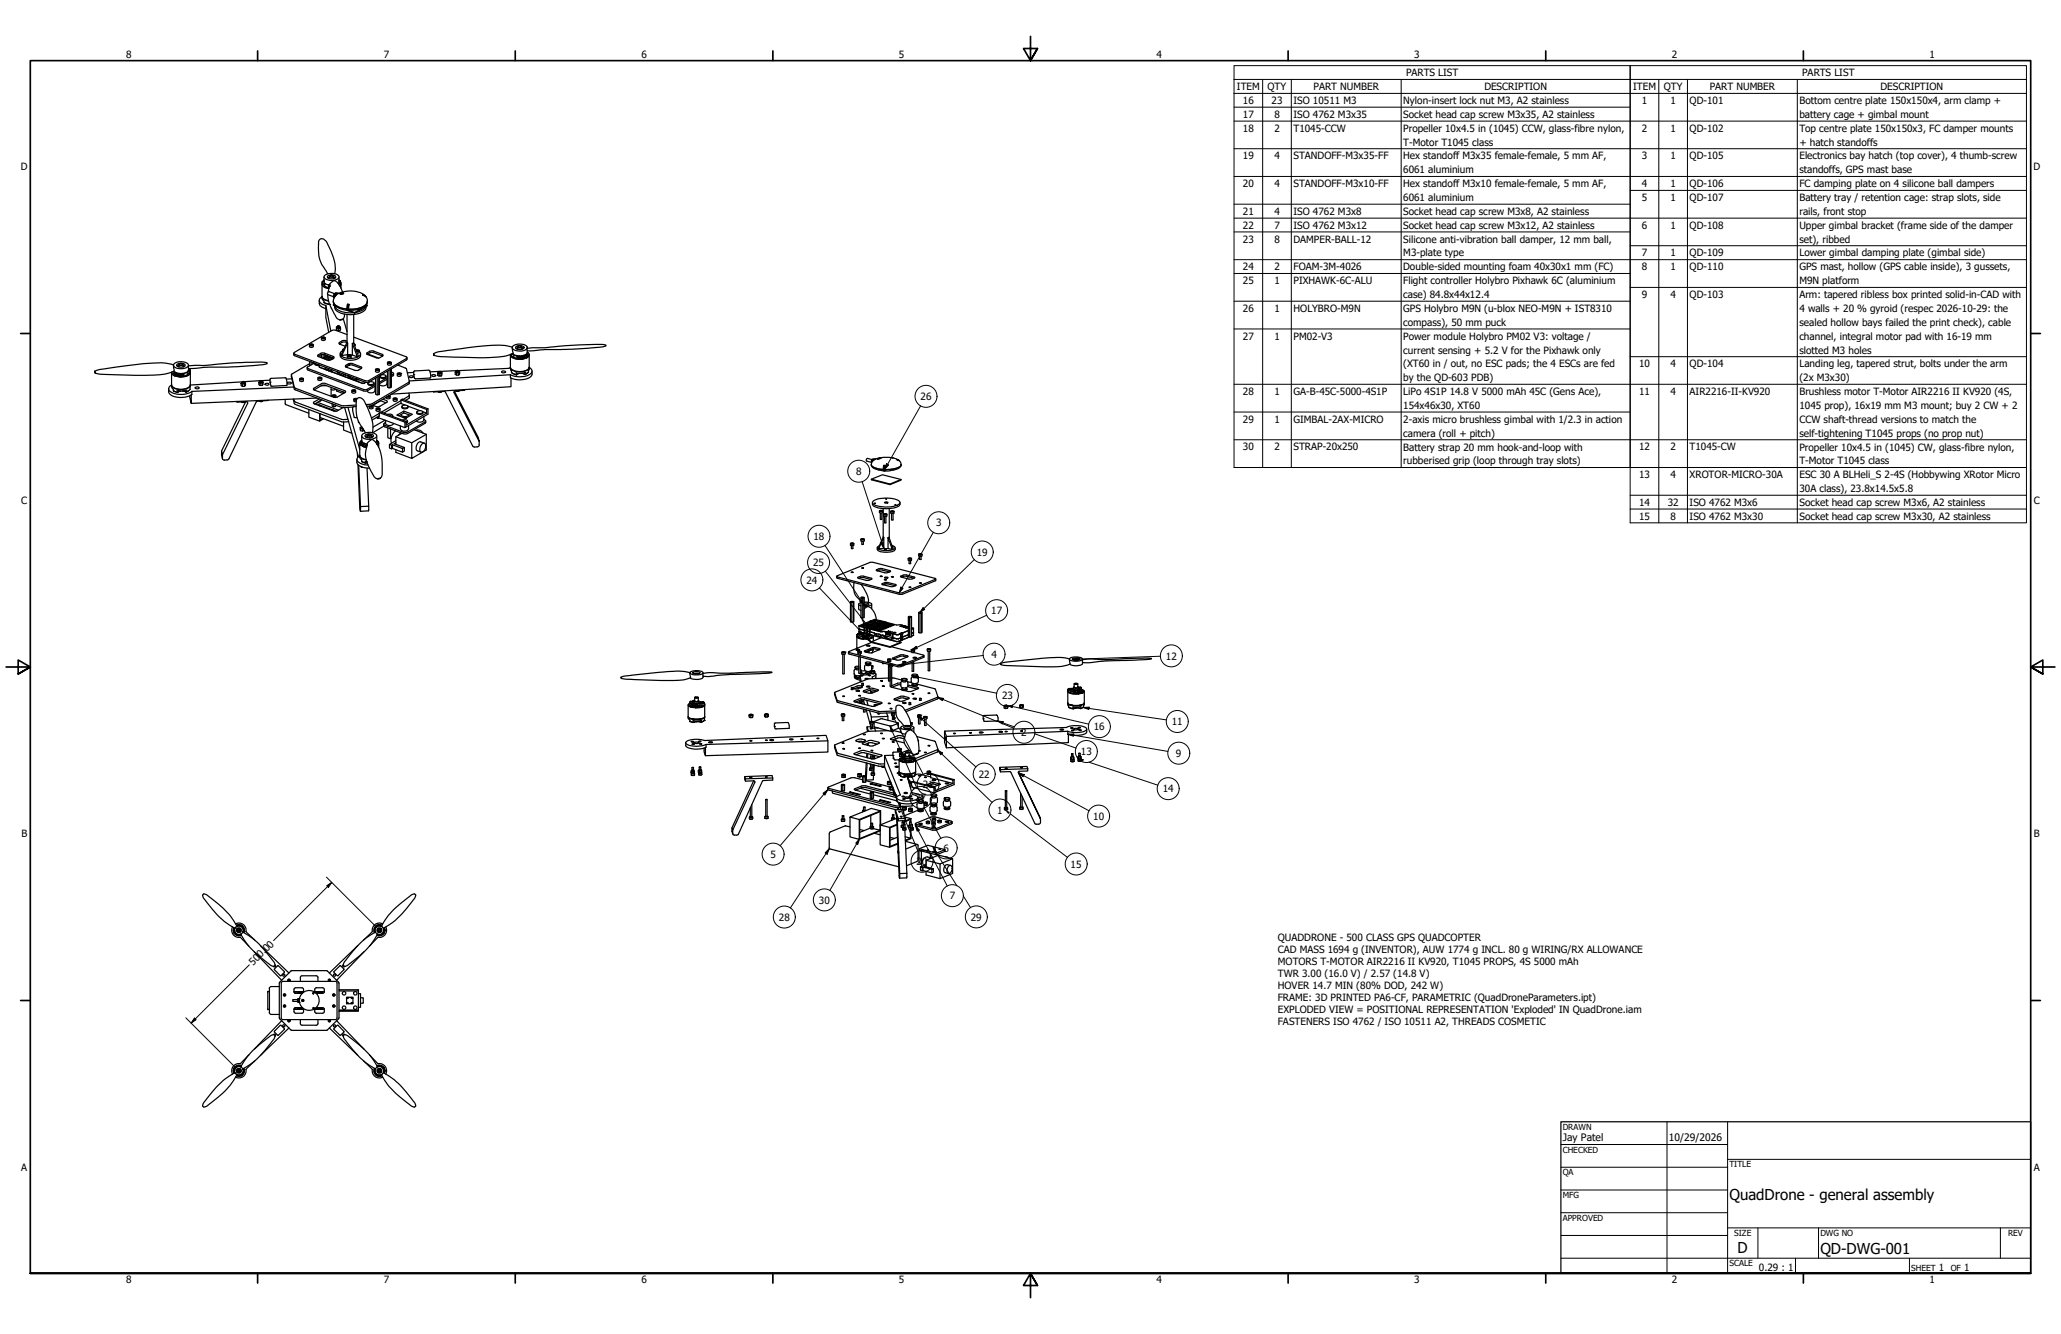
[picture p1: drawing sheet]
<svg xmlns="http://www.w3.org/2000/svg" width="864mm" height="559mm" viewBox="0 0 864 559" stroke-linecap="round" stroke-linejoin="round" font-family="sans-serif">
<defs><g id="words">
<g font-size="6.3">
<text x="724.7" y="502.8">QuadDrone - general assembly</text>
<text x="728.1" y="524.9">D</text>
<text x="762.8" y="525.1">QD-DWG-001</text>
</g>
<g font-size="4.3">
<text x="654.8" y="477.8">Jay Patel</text>
<text x="699.3" y="478">10/29/2026</text>
</g>
<g font-size="4.2">
<text x="52.8" y="24.4">8</text>
<text x="160.8" y="24.4">7</text>
<text x="268.7" y="24.4">6</text>
<text x="376.7" y="24.4">5</text>
<text x="484.6" y="24.4">4</text>
<text x="592.6" y="24.4">3</text>
<text x="700.5" y="24.4">2</text>
<text x="808.5" y="24.4">1</text>
<text x="589.2" y="31.9">PARTS LIST</text>
<text x="755.1" y="31.9">PARTS LIST</text>
<text x="518.3" y="37.7">ITEM</text>
<text x="531.2" y="37.8">QTY</text>
<text x="550.4" y="37.7">PART NUMBER</text>
<text x="622" y="37.8">DESCRIPTION</text>
<text x="684.3" y="37.7">ITEM</text>
<text x="697.2" y="37.8">QTY</text>
<text x="716.4" y="37.7">PART NUMBER</text>
<text x="788" y="37.8">DESCRIPTION</text>
<text x="520.8" y="43.6">16</text>
<text x="532.8" y="43.6">23</text>
<text x="542" y="43.6">ISO 10511 M3</text>
<text x="588" y="43.6">Nylon-insert lock nut M3, A2 stainless</text>
<text x="688" y="43.6">1</text>
<text x="700" y="43.6">1</text>
<text x="708" y="43.6">QD-101</text>
<text x="754" y="43.6">Bottom centre plate 150x150x4, arm clamp +</text>
<text x="520.8" y="49.3">17</text>
<text x="534" y="49.4">8</text>
<text x="542" y="49.3">ISO 4762 M3x35</text>
<text x="588" y="49.4">Socket head cap screw M3x35, A2 stainless</text>
<text x="754" y="49.4">battery cage + gimbal mount</text>
<text x="520.8" y="55.2">18</text>
<text x="534" y="55.2">2</text>
<text x="542" y="55.2">T1045-CCW</text>
<text x="588" y="55.2">Propeller 10x4.5 in (1045) CCW, glass-fibre nylon,</text>
<text x="688" y="55.2">2</text>
<text x="700" y="55.1">1</text>
<text x="708" y="55.2">QD-102</text>
<text x="754" y="55.2">Top centre plate 150x150x3, FC damper mounts</text>
<text x="588" y="61">T-Motor T1045 class</text>
<text x="754" y="61">+ hatch standoffs</text>
<text x="8.8" y="71.4">D</text>
<text x="520.8" y="66.8">19</text>
<text x="534" y="66.7">4</text>
<text x="542" y="66.8">STANDOFF-M3x35-FF</text>
<text x="588" y="66.8">Hex standoff M3x35 female-female, 5 mm AF,</text>
<text x="688" y="66.8">3</text>
<text x="700" y="66.7">1</text>
<text x="708" y="66.8">QD-105</text>
<text x="754" y="66.8">Electronics bay hatch (top cover), 4 thumb-screw</text>
<text x="852" y="71.4">D</text>
<text x="588" y="72.6">6061 aluminium</text>
<text x="754" y="72.6">standoffs, GPS mast base</text>
<text x="520.8" y="78.4">20</text>
<text x="534" y="78.4">4</text>
<text x="542" y="78.4">STANDOFF-M3x10-FF</text>
<text x="588" y="78.4">Hex standoff M3x10 female-female, 5 mm AF,</text>
<text x="688" y="78.4">4</text>
<text x="700" y="78.4">1</text>
<text x="708" y="78.4">QD-106</text>
<text x="754" y="78.4">FC damping plate on 4 silicone ball dampers</text>
<text x="520.8" y="90">21</text>
<text x="534" y="90">4</text>
<text x="542" y="90">ISO 4762 M3x8</text>
<text x="588" y="84.3">6061 aluminium</text>
<text x="688" y="84.1">5</text>
<text x="700" y="84.1">1</text>
<text x="708" y="84.2">QD-107</text>
<text x="754" y="84.2">Battery tray / retention cage: strap slots, side</text>
<text x="520.8" y="95.8">22</text>
<text x="534" y="95.8">7</text>
<text x="542" y="95.8">ISO 4762 M3x12</text>
<text x="588" y="90">Socket head cap screw M3x8, A2 stainless</text>
<text x="588" y="95.8">Socket head cap screw M3x12, A2 stainless</text>
<text x="688" y="95.8">6</text>
<text x="700" y="95.8">1</text>
<text x="708" y="95.8">QD-108</text>
<text x="754" y="90">rails, front stop</text>
<text x="754" y="95.8">Upper gimbal bracket (frame side of the damper</text>
<text x="520.8" y="101.6">23</text>
<text x="534" y="101.6">8</text>
<text x="542" y="101.6">DAMPER-BALL-12</text>
<text x="588" y="101.7">Silicone anti-vibration ball damper, 12 mm ball,</text>
<text x="754" y="101.7">set), ribbed</text>
<text x="588" y="107.4">M3-plate type</text>
<text x="688" y="107.4">7</text>
<text x="700" y="107.4">1</text>
<text x="708" y="107.4">QD-109</text>
<text x="754" y="107.4">Lower gimbal damping plate (gimbal side)</text>
<text x="520.8" y="113.2">24</text>
<text x="534" y="113.2">2</text>
<text x="542" y="113.2">FOAM-3M-4026</text>
<text x="588" y="113.3">Double-sided mounting foam 40x30x1 mm (FC)</text>
<text x="688" y="113.2">8</text>
<text x="700" y="113.2">1</text>
<text x="708" y="113.2">QD-110</text>
<text x="754" y="113.2">GPS mast, hollow (GPS cable inside), 3 gussets,</text>
<text x="520.8" y="119">25</text>
<text x="534" y="119">1</text>
<text x="542" y="119">PIXHAWK-6C-ALU</text>
<text x="588" y="119.1">Flight controller Holybro Pixhawk 6C (aluminium</text>
<text x="754" y="119.1">M9N platform</text>
<text x="588" y="124.8">case) 84.8x44x12.4</text>
<text x="688" y="124.8">9</text>
<text x="700" y="124.8">4</text>
<text x="708" y="124.8">QD-103</text>
<text x="754" y="124.8">Arm: tapered ribless box printed solid-in-CAD with</text>
<text x="520.8" y="130.6">26</text>
<text x="534" y="130.6">1</text>
<text x="542" y="130.6">HOLYBRO-M9N</text>
<text x="588" y="130.7">GPS Holybro M9N (u-blox NEO-M9N + IST8310</text>
<text x="754" y="130.7">4 walls + 20 % gyroid (respec 2026-10-29: the</text>
<text x="588" y="136.5">compass), 50 mm puck</text>
<text x="754" y="136.5">sealed hollow bays failed the print check), cable</text>
<text x="520.8" y="142.2">27</text>
<text x="534" y="142.2">1</text>
<text x="542" y="142.2">PM02-V3</text>
<text x="588" y="142.3">Power module Holybro PM02 V3: voltage /</text>
<text x="754" y="142.3">channel, integral motor pad with 16-19 mm</text>
<text x="588" y="148.1">current sensing + 5.2 V for the Pixhawk only</text>
<text x="754" y="148.1">slotted M3 holes</text>
<text x="588" y="153.9">(XT60 in / out, no ESC pads; the 4 ESCs are fed</text>
<text x="686.8" y="153.9">10</text>
<text x="700" y="153.8">4</text>
<text x="708" y="153.9">QD-104</text>
<text x="754" y="153.9">Landing leg, tapered strut, bolts under the arm</text>
<text x="588" y="159.7">by the QD-603 PDB)</text>
<text x="754" y="159.7">(2x M3x30)</text>
<text x="385.8" y="167.6">26</text>
<text x="520.8" y="165.5">28</text>
<text x="534" y="165.4">1</text>
<text x="542" y="165.5">GA-B-45C-5000-4S1P</text>
<text x="588" y="165.5">LiPo 4S1P 14.8 V 5000 mAh 45C (Gens Ace),</text>
<text x="686.8" y="165.4">11</text>
<text x="700" y="165.4">4</text>
<text x="708" y="165.5">AIR2216-II-KV920</text>
<text x="754" y="165.5">Brushless motor T-Motor AIR2216 II KV920 (4S,</text>
<text x="588" y="171.3">154x46x30, XT60</text>
<text x="754" y="171.3">1045 prop), 16x19 mm M3 mount; buy 2 CW + 2</text>
<text x="520.8" y="177">29</text>
<text x="534" y="177">1</text>
<text x="542" y="177">GIMBAL-2AX-MICRO</text>
<text x="588" y="177.1">2-axis micro brushless gimbal with 1/2.3 in action</text>
<text x="754" y="177.1">CCW shaft-thread versions to match the</text>
<text x="588" y="182.9">camera (roll + pitch)</text>
<text x="754" y="182.9">self-tightening T1045 props (no prop nut)</text>
<text x="520.8" y="188.7">30</text>
<text x="534" y="188.7">2</text>
<text x="542" y="188.7">STRAP-20x250</text>
<text x="588" y="188.7">Battery strap 20 mm hook-and-loop with</text>
<text x="686.8" y="188.7">12</text>
<text x="700" y="188.7">2</text>
<text x="708" y="188.7">T1045-CW</text>
<text x="754" y="188.7">Propeller 10x4.5 in (1045) CW, glass-fibre nylon,</text>
<text x="588" y="194.5">rubberised grip (loop through tray slots)</text>
<text x="754" y="194.5">T-Motor T1045 class</text>
<text x="358.7" y="198.9">8</text>
<text x="686.8" y="200.3">13</text>
<text x="700" y="200.2">4</text>
<text x="708" y="200.3">XROTOR-MICRO-30A</text>
<text x="754" y="200.3">ESC 30 A BLHeli_S 2-4S (Hobbywing XRotor Micro</text>
<text x="754" y="206.1">30A class), 23.8x14.5x5.8</text>
<text x="8.9" y="211.1">C</text>
<text x="686.8" y="211.8">14</text>
<text x="698.8" y="211.9">32</text>
<text x="708" y="211.9">ISO 4762 M3x6</text>
<text x="754" y="211.9">Socket head cap screw M3x6, A2 stainless</text>
<text x="852.2" y="211.1">C</text>
<text x="392.2" y="220.5">3</text>
<text x="686.8" y="217.7">15</text>
<text x="700" y="217.7">8</text>
<text x="708" y="217.7">ISO 4762 M3x30</text>
<text x="754" y="217.7">Socket head cap screw M3x30, A2 stainless</text>
<text x="340.9" y="226.2">18</text>
<text x="409.3" y="232.8">19</text>
<text x="340.7" y="237.2">25</text>
<text x="337.9" y="244.5">24</text>
<text x="415.4" y="257.3">17</text>
<text x="415.4" y="275.6">4</text>
<text x="488.6" y="276.3">12</text>
<text x="419.9" y="292.9">23</text>
<text x="458.3" y="305.9">16</text>
<text x="491" y="303.8">11</text>
<text x="427.9" y="308.3">2</text>
<text x="452.9" y="316.4">13</text>
<text x="492.8" y="317.1">9</text>
<text x="410.1" y="325.8">22</text>
<text x="383.5" y="335.6">27</text>
<text x="386.7" y="330">21</text>
<text x="487.2" y="331.9">14</text>
<text x="417.8" y="340.8">1</text>
<text x="458.1" y="343.4">10</text>
<text x="9" y="350.8">B</text>
<text x="852.2" y="350.8">B</text>
<text x="322.8" y="359.3">5</text>
<text x="395.3" y="356.7">6</text>
<text x="384" y="362.3">20</text>
<text x="448.6" y="363.5">15</text>
<text x="398" y="376.7">7</text>
<text x="343.2" y="378.5">30</text>
<text x="326.4" y="385.7">28</text>
<text x="406.8" y="385.6">29</text>
<text x="535.4" y="394.3">QUADDRONE - 500 CLASS GPS QUADCOPTER</text>
<text x="535.4" y="399.3">CAD MASS 1694 g (INVENTOR), AUW 1774 g INCL. 80 g WIRING/RX ALLOWANCE</text>
<text x="106.1" y="404.7" transform="rotate(-45 106.1 404.7)">500.00</text>
<text x="535.4" y="404.3">MOTORS T-MOTOR AIR2216 II KV920, T1045 PROPS, 4S 5000 mAh</text>
<text x="535.4" y="409.3">TWR 3.00 (16.0 V) / 2.57 (14.8 V)</text>
<text x="535.4" y="414.3">HOVER 14.7 MIN (80% DOD, 242 W)</text>
<text x="535.4" y="419.4">FRAME: 3D PRINTED PA6-CF, PARAMETRIC (QuadDroneParameters.ipt)</text>
<text x="535.4" y="424.4">EXPLODED VIEW = POSITIONAL REPRESENTATION 'Exploded' IN QuadDrone.iam</text>
<text x="535.4" y="429.4">FASTENERS ISO 4762 / ISO 10511 A2, THREADS COSMETIC</text>
<text x="8.9" y="490.5">A</text>
<text x="852.2" y="490.5">A</text>
<text x="737" y="532.6">0.29 : 1</text>
<text x="812.4" y="532.6">1</text>
<text x="823" y="532.6">1</text>
<text x="52.8" y="537.5">8</text>
<text x="160.8" y="537.5">7</text>
<text x="268.7" y="537.5">6</text>
<text x="376.7" y="537.5">5</text>
<text x="484.6" y="537.5">4</text>
<text x="592.6" y="537.5">3</text>
<text x="700.5" y="537.5">2</text>
<text x="808.5" y="537.5">1</text>
</g>
<g font-size="3.5">
<text x="654.8" y="473.2">DRAWN</text>
<text x="654.8" y="482.8">CHECKED</text>
<text x="724.7" y="488.9">TITLE</text>
<text x="654.8" y="492.3">QA</text>
<text x="654.8" y="501.8">MFG</text>
<text x="654.8" y="511.4">APPROVED</text>
<text x="726.7" y="517.7">SIZE</text>
<text x="762.8" y="517.7">DWG NO</text>
<text x="841.4" y="517.7">REV</text>
<text x="724.7" y="530.4">SCALE</text>
<text x="800.9" y="532.6">SHEET</text>
<text x="817.4" y="532.6">OF</text>
</g>
</g></defs>
<!-- layer: Visible (ANSI) -->
<g fill="none" stroke="#000" stroke-width=".51">
<path d="M134.9 119.1v5.1M135 118.9h.1M135 118.9a2.25 2.25 0 0 0 2.8 1.9M135.1 118.9a2.39 2.39 0 0 0 2.8 1.9M135.1 118.2l.4-.5-.4 .2-.1 1M135.1 118.9l.5 .1M135.4 118h.4M135.5 117.7h.3M135.8 118l-.7 .2v.7M135.8 117.2l-.2 .5 .2-.4M135.8 118l.5 .8 1.8 .6M135.8 116v2"/>
<path d="M136.2 115.3a5 5 0 0 1 5.8 .5 1.98 1.98 0 0 1-2.4 1.6 3.8 3.8 0 0 1-3.8-1.3zM136.3 118.8h-.5a1.38 1.38 0 0 0 1.6 1.6l.5 .1M136.4 118.9l-.6 .5M137.2 115.8a2.41 2.41 0 0 1 3.5 .3 2.39 2.39 0 0 1-3.5-.1zM137.5 119.3l.4 .3M137.7 119.5l.1 .6M137.9 119.6v.6M137.9 119.4l.1 .6M138 119.4v.2M138 116l-.6 .4M138 116.4l-.2 .2M138 115.8v.9"/>
<path d="M138.2 115.5a.78 .78 0 0 1 1.4 .3 .78 .78 0 0 1-1.4-.3zM138.3 115.4l-.1 .1a.76 .76 0 0 0 .4 .8 .76 .76 0 0 0 .9-.2l.3-.3-.3-.4M139.8 116l.7 .4M139.8 116.4l.3 .2M139.8 115.8v.9M140.3 114.7a17.2 17.2 0 0 0-2.8-12 2.64 2.64 0 0 0-3.4-2.5 2.33 2.33 0 0 0-.6 2.4 15.1 15.1 0 0 0 3.5 11.5l.4 .6M141.9 118.4l.2 1M142 117.3l.3 .2M142 117.7l.6 .2v.6l-.5 .1M142 116v2.2l-.3 .5M142.1 117.3l.6 .5v.7M142.3 117.5l-.3 .1"/>
<path d="M142.3 117.5l.3 .4M142.3 117.5v.1M142.6 118.5l.3 .6-.4 .8 .3-.9zM142.9 119.1v1.6M133.8 125.9a2.67 2.67 0 0 0 2.7 3.3M134.9 124.3a1.7 1.7 0 0 0-1.1 1.8 1.7 1.7 0 0 0 1.5 1.5l1.2 .4M134.9 124.3a2.75 2.75 0 0 0 2.8 1.8M134.9 124.3l.1 1 .8 .8M134.9 124.2a2.68 2.68 0 0 0 2.8 1.7M135.8 126.7h.1M135.8 126v.7M135.8 126.7l2.3 .8"/>
<path d="M136.5 129.2v3.7l1.2 6.3M136.5 128v1.2M136.5 128l2.1 10.7M137.4 123.4a19.1 19.1 0 0 0 4.2 10.3l.8 .3M137.5 122.3l.7-3.2a1.96 1.96 0 0 1 1.9-1.5 1.96 1.96 0 0 1 1.9 1.5l1.5 3.2M138.2 127.4l-.1 .1M138.8 129l.1 .2M139.7 126.2a4.8 4.8 0 0 0 4.9 3.1l.8 .2M139.7 126.2a4.8 4.8 0 0 0 4.6 3.6l1.1 .1M139.7 126.1v.1M139.7 127.6l.6 .3M140 127.4l-.3 .5 1.1 .4"/>
<path d="M140.1 123l-2.2-.8a.78 .78 0 0 0-.5 1.2l2.3 .9M140.2 123.9l-.2 .1M140.5 123.1l-.5 .9M140.5 123.1l-.4 1-.1-.1M140.5 123.1v.3M141 137l.1 1.4M141 122.8a1.17 1.17 0 0 0-1.2 .7 1.17 1.17 0 0 0 .2 1.3l.1-.1M141 128.5l.2 .2M141 137l.1 .3M141.1 137.3l.8 .3v.9l-.8-.1v-1M141.1 122.9l-.3-.1 .8 .1M141.4 123.3a3.7 3.7 0 0 0-1.7 2.8"/>
<path d="M141.5 136.5l.7 .1zM141.5 136.8l-.5 .2M141.5 137h.7M141.5 136.6v.5M141.7 122.9h-.5l-.7 1.1M141.7 122.9h.2M141.8 123a10.9 10.9 0 0 1 11.2 1M142.2 136.6v.5M142.2 136.8l.4 .4M142.4 134l1.1-.2zM142.6 123l1.4-.2-.9 .5zM142.6 123l1.2-.3a.79 .79 0 0 1-1.2 .3z"/>
<path d="M142.6 137.2l-.7 .3-.8-.2M142.6 137.2l.1 .2M142.7 137.4l-.8 .1M142.7 137.4v.8l-.8 .3M143.8 133.5l1.6 5.4M144 122.9h.1M144.3 131.6v1.1l-.8 1.2M145.1 129.9l3.5 1.3M145.4 131.8v11.6M145.5 128.8l.5 .1M145.6 127.5l-.1 1.5M145.6 127.5l.6 .1"/>
<path d="M145.6 127.4l.6 .2M145.6 127.7l-.2 2.3h.6M145.7 127.5l.5 .2M146 129.9v.1M146 130l2.6 .9M146.2 127.6l-.2 1.9M146.2 127.7l-.2 2.3M146.2 127.6v.1M148.2 131.8l.1 12.2 .6 .3-.2 .5M151.4 129.5l-.3 .2M152 123.5l.6 .3M152 123.5l1 .5"/>
<path d="M152.6 123.8l.8 .5M153 124l.4 .3M153.3 128.5a4.8 4.8 0 0 1-4.1 2.3M153.4 128.4a2.79 2.79 0 0 1-2.6 2.8 11.1 11.1 0 0 1-10.1-1.3l-.4-.8v-1a4.7 4.7 0 0 0 4.5 2.8l3.2 .1M153.4 124.3l.5 1.8M153.5 127.6l.4 .5-5.3 3.1M153.9 127.8l-5.3 3.1v.3M153.9 126.2a4.6 4.6 0 0 1-4.5 3.1l-3.4 .2M153.9 126.2a4.6 4.6 0 0 1-4.5 3.1l-3.4 .2v.5M153.9 126.2a5.4 5.4 0 0 1-5.8 3.7l-2.1 .1M153.9 126.1v.1M71.9 155.9l.2 .9 1.1 .7"/>
<path d="M71.9 156.1v5.1a4 4 0 0 0 4.9 1.8 2.97 2.97 0 0 0 3-1.8v-5.7l-.1 .9M71.9 155.9l.3 .8 1 .7M72.6 155.6v.7l.6 .7M72.7 153l.3 2.3a19.4 19.4 0 0 1-10.1 1.9l-20.6-.4a2.38 2.38 0 0 1-2.5-.9l-.1-.4 .1 .7M72.7 152.8a40.6 40.6 0 0 0-16.8 0l-14 1.9-2.2 .8M73 152.3a4.8 4.8 0 0 1 5.9 .4 1.88 1.88 0 0 1-2.3 1.7 3.1 3.1 0 0 1-3.9-1.6zM73.2 157.5v-.7l.5 .2v.5M73.2 156.8l.2-.6 .5 .2-.2 .6M73.2 157.4v.1M73.3 155.9l-.7 .6M73.4 156.3l.2-.3-.4 1.4M73.7 157.5l1.2 .3"/>
<path d="M74 157.3l-.3 .2M74 156.2l-.1 .3M74.1 156.2l-.4 1.3M74.2 152.7a2.55 2.55 0 0 1 3.4 .3 2.23 2.23 0 0 1-3.6-.2zM74.7 156.9l.1-.2-.2 .2 .3 .3 .1-.6 .6 .1-.2 .5M74.7 157v.1M74.7 156.9v.1M74.7 156.4l-.7 .9 .8 .2M74.9 157.8v-.6h.5v.7M74.9 156.8l-.4-.3h.7l-.3 1.3M75 153l-.8 .4M75 153.4l-.3 .2"/>
<path d="M75 152.7v1M75.2 152.5a.71 .71 0 0 1 .7-.3 .71 .71 0 0 1 .6 .5 .74 .74 0 0 1-1.3-.2zM75.2 152.5h-.1a.7 .7 0 0 0 .7 .7 .7 .7 0 0 0 .7-.7M75.4 157.2h.1M75.4 157.9h.1M75.7 156.5l-.1 .2M75.7 157.5l-.3 .4M75.8 157.2l.6-.2zM75.8 156.5l-.4 1.4M76.6 156.8l.1 .3-.9 .3M76.7 153l.7 .4M76.7 153.4l.3 .2"/>
<path d="M76.7 152.7v1M77 156.9l-.2-.2 .2 .3-.3 .3-.9 .2M77 157l-.1 .1M77 156.9v.1M77.1 156.5l-.7 .5M77.2 156.3l-1.1 .5M77.7 156.2l1.2 .1a3 3 0 0 1-3.2 1.2l.9-1M78.7 156.1l.3 .4M78.8 155.5l.8 .3v.6h-.6M78.9 155.4h.3M78.9 155.1h.4M79 154.6l.6 .3v.5v-.5l-.5-.5 .5 .5"/>
<path d="M79 153.3l-.1 .6a1.68 1.68 0 0 1-1.7 2.4 5.4 5.4 0 0 1-4.4-.8M79 153.3l8.1-.3a151.2 151.2 0 0 1 24.7-1.1l.2 .4-.9 .3-5.2 .6-26.9 1.2M79 154.6h.2M79 153v.3M79.7 156.4a4.7 4.7 0 0 1-4.3 1.5M79.7 156.4a4.3 4.3 0 0 1-4.3 1.5M79.8 155.5l-.5-.4 .3 .7M101.6 160l-21.8 1.3v.3a1.98 1.98 0 0 1-1.6 2.5l-.3 .1M101.6 159.9l.7 .1zM101.6 160v.5M102.3 160v.5M108.9 159.7h.1"/>
<path d="M109 159.6l.7-.1zM109 159.6l.1 .6 .6-.1v-.5M109 159.4l-6.7 .5M109.7 159.8l.4 .2-.3 .4M113.2 159.3l-3.7 .1M113.2 158.7l6.5-.5 .6 1.8-.2 1.5-6.6 .2a3.4 3.4 0 0 1-.3-3zM122.1 157l1.5 6.3 19.5 7.3 4.7-.1M122.3 158.7l-2.3 .1M123.1 148v.8l.4 .2 29.5 11.1 1.6-.1M125.6 158.8v.6a.94 .94 0 0 0 1.5 0v-.6M125.7 158.6a.72 .72 0 0 1 .7-.3 .72 .72 0 0 1 .5 .6h-1zM125.7 158.5v.1a.71 .71 0 0 0 .5 .7 .71 .71 0 0 0 .9-.4l-.1-.4"/>
<path d="M126 158.6v.2M126.4 158.5l-.4 .3 .7-.2-.3-.1v.4M128.7 154l.1 .8 .4 .3 23.1 8.7 1.6-.1 3.5-2M129.7 144.5v.7a1.01 1.01 0 0 0 1.6 0v-.7M129.7 152.3l-7.5 4.5 1.2 5.6 19.7 7.5 6.1-.2M129.7 151.4v1.8M129.8 144.3a.69 .69 0 0 1 .7-.3 .69 .69 0 0 1 .6 .7l-.8 .1zM129.9 144.3h-.1a.67 .67 0 0 0 .7 .5 .67 .67 0 0 0 .6-.5M130.2 144.3v.2M130.4 151.6v1.2M130.6 144.2l-.5 .3 .8-.2-.3-.1v.4M131.1 151.9v.5"/>
<path d="M131.3 152v.3M131.6 152.1l-2.8 1.7v.4l23.5 8.9h1.6l3.5-2.1M133.2 148.8l1.5-.9 .7-.1 4.2 1.5 .4 .4-1.3 1-1 .2-4.2-1.5-.4-.2zM133.2 158.4v.7l.5 .3 1-.2 .1-.8M133.3 149.3l2.1-.8 4.4 1.6M133.3 158.2a.72 .72 0 0 1 .8-.3 .72 .72 0 0 1 .5 .6l-.7 .1zM133.3 152.7l-1-.1-.4-.5a1.19 1.19 0 0 0 1.8 .9M133.4 158.1l-.1 .1a.75 .75 0 0 0 .8 .6 .75 .75 0 0 0 .7-.6l-.2-.1M133.7 152.9l.3 1M133.7 158.2v.2M133.9 153.8l.1 .1M134 153.9l2.3 .8"/>
<path d="M134.1 158.1l-.4 .3 .7-.2-.3-.1v.3M134.7 141.5v.7a1 1 0 0 0 1.6 0v-.7M134.7 149.4l-.5 .3M134.7 148.5v1.4M134.8 141.4a.77 .77 0 0 1 1.3 .2 .85 .85 0 0 1-1.3-.2zM134.9 141.4l-.2 .1a.93 .93 0 0 0 1.6 0l-.2-.1M135.1 141.4v.2M135.4 148.5v1.4M135.5 141.3l-.4 .2 .8-.1-.4-.1v.4M136.1 148.6v.9M136.3 154.7v-.8l.3 .1v.8l.9 .4v-.9l.3 .1v.9l.9 .3v-.9l.4 .2v.9l12.7 4.7 .7 .1 .7-.5-1.2 .6-13.2-5M136.3 148.7v.7"/>
<path d="M136.3 154.7l.3 .2M136.6 154.9l.9 .3M136.6 154.8v.1M136.8 149.2l.2-.2-1.8 1.1M137.2 149l-1.8 1.1M137.5 155.2l1.2 .4M137.9 150.1l-1.1 .5M138.2 149.9l-.7-.2-1.3 .7M138.5 149.7h.1M138.5 149.7l-1-.4-1.7 1M138.5 149.7l-1.6 1M139.3 150.3l-1.1 .5"/>
<path d="M139.6 150.1l-.5-.2-1.4 1M141.3 155.8l.7 .2M141.3 155.8l.7 .2 .2 .7 1.6 .5 .3-.4M142.6 148.1a2.49 2.49 0 0 0 2.9 2.7 5.7 5.7 0 0 0 5.6-1.6v-1.1M143.6 146.8a1.5 1.5 0 0 0-1 1.7 1.5 1.5 0 0 0 1.5 1.2 6.9 6.9 0 0 0 6.8-1l.1-.9-.5-.7M143.6 146.6v.7M143.7 146.4l.1 .4M143.8 146.3l-.1 .1M144.1 146.2l-.5 .2 .2 .3M144.1 156.8l.6 .2M144.1 156.8l.7 .3M144.7 157.1h.1"/>
<path d="M144.8 157v.1M144.9 153.7l1.4-.8 1-.1 4.1 1.6M145.1 153.8l-.4-.3 .2-.5 1.4-.7 1-.1 4.1 1.5 .2 .4-.2 .3M145.1 153.8l3.9 1.4 1.1-.1 1.3-.7M145.2 153.5h.2M145.4 143.5l-1.5-.2-1.7 .8M145.4 153.5v.1M145.4 153.6l-.3 .1M145.4 140.1l-4.7-1.7h-1.6l-15.8 9.2-.2 .5 30.5 11.5 1-.2 16-9.5-.5-.5-21.9-8.2M145.4 142.9l-1.8-.2-1.6 1.1 .4 .4 2.3 .8M145.4 143.4l.3 .3M145.4 143.4l-2.5 5.3 .3 .3"/>
<path d="M145.5 148.9v.7a1 1 0 0 0 1.6 0v-.7M145.6 157.4l.6 .3v.4M145.6 157.4h.1M145.7 143.7v4.8l-2.5 .5zM145.7 148.8a.77 .77 0 0 1 1.3 .2 .85 .85 0 0 1-1.3-.2zM145.7 157.4l.5 .1M145.7 148.5l.1 .2M145.7 148.7l-.2 .1a.93 .93 0 0 0 1.6 0l-.2-.1M146 148.7v.3M146.1 153v.2M146.4 157.7h.1M146.3 152.9v.1"/>
<path d="M146.3 152.9l-.3 .1M146.4 148.7l-.5 .2 .8-.1-.3-.1v.3M146.4 157.7v.4M146.4 157.6v.1M146.5 152.8l-.2 .2M146.7 152.8l-.8 .3M146.8 157.9l-.6 .2 3.2 1.1M146.8 157.8v.1M147 157.9h-.2M147.6 143.8l.5-.2 2.1 5.6-.5 .3-2.1-.8v-4.9l2.1 5.7M147.6 148.7l-.5 .1M148.5 144.7l.2 .1"/>
<path d="M148.7 144.8h-.1M149.2 146.5l.2 .1M149.2 146.6l1.2 .1-.2 .4h-.8M149.4 146.7v.2M149.8 146.7l-.4 .2 .7-.1-.3-.1v.3M150 158.9l-.6-.1v.4M150 159l-.6-.1v.4M150.4 146.7v.4l-.9 .2M150.5 146.9v.9l-.8 .2M153.9 147.8l2-.9 4.2 1.5 .4 .4-1.6 1.1-1 .1-4.1-1.6-.2-.3zM153.9 148.4l2-.8 4.4 1.6M153.9 148.4v.1"/>
<path d="M154.1 148.3l4.6 1.7M157.4 158.4v6.8l.7 .2M157.4 154.9v.7a1 1 0 0 0 1.5 0v-.7M157.5 154.7a.85 .85 0 0 1 1.3 .2 .77 .77 0 0 1-1.3-.2zM157.5 154.6l-.1 .3a.81 .81 0 0 0 .8 .4 .81 .81 0 0 0 .6-.6l-.1-.1M157.8 154.7v.2M158.1 158v7.4l.7-.1M158.2 154.6l-.5 .3 .9-.2-.4-.1v.4M158.9 157.5l-.1 7.8v-7.8M159.2 157.5a1.3 1.3 0 0 0 1.3 1.1 1.3 1.3 0 0 0 1.2-1.1M159.4 157.2a1.37 1.37 0 0 1 2.3 .6 1.75 1.75 0 0 1-2.5-.3zM162.1 158.9l.1 1.6a1.9 1.9 0 0 1-3.3 .5"/>
<path d="M162.4 155.4v6.8l.6 .3M162.4 152v.7l.4 .3 1.1-.2 .1-.8M162.4 158.1l-3.5 2M162.4 158.8l-3.5 2M162.4 151.8a.72 .72 0 0 1 .8-.3 .72 .72 0 0 1 .5 .6h-1zM162.6 151.7l-.1 .1a.71 .71 0 0 0 .5 .7 .71 .71 0 0 0 .8-.4v-.4M162.8 151.8v.2M163 155.1v7.4l.8-.1M163.2 151.7l-.4 .3 .7-.2-.3-.1v.3M163.9 155.8l1 .7-1 .7M163.9 154.6l-.1 7.8v-7.8M164.9 156.5v.7l-1 .7"/>
<path d="M166.5 156.6v.7a.94 .94 0 0 0 1.5 0v-.7M166.6 156.5a.69 .69 0 0 1 .7-.3 .69 .69 0 0 1 .5 .6h-1zM166.6 152.9l3.6 1.5 1.3 5.3M166.6 156.4a.67 .67 0 0 0 .6 .6 .67 .67 0 0 0 .7-.6M166.9 156.4v.3M167.3 156.3l-.4 .3 .7-.1-.3-.2v.4M170.6 149.9l-.3 .9-15.7 9.2M171.5 159.7l-.2 .4-15.5 9.1-2.4 .3M171.5 159.8l-.1 1-15.6 9.1-2.1 .3M171.5 157.7a.84 .84 0 0 1 .9-.4 .84 .84 0 0 1 .7 .8 1.09 1.09 0 0 1-1.6-.4zM173.4 156l-2.7 .1M173.4 155.5l6.4-.4 .3 .2 .4 1.6v1.3l-6.5 .5-.6-1.7z"/>
<path d="M181 157.1a.82 .82 0 0 1 .9-.2 .82 .82 0 0 1 .5 .6 .82 .82 0 0 1-.8 .3 .82 .82 0 0 1-.6-.7zM183.5 156.2l.5 .5M183.8 155.8l-.3 .4 .5 .3M183.8 155.8l-.4 .5v.9l.6 .3M183.8 155.8h.2M184 155.6l.2 .7 .5-.1v-.6M184 155.6h.7l-.6 .2zM184 155.6l-3.8 .2M184 156.5v.2M184 156.5h.7M184.5 155.6l6.8-.3v.5M184.7 155.8l.5 .4"/>
<path d="M184.8 156.6v.9h-.8v-.8M185.1 156.1l-.4 .4 .5-.3M185.2 156.2v1l-.4 .3M190.9 155.8l.4 .5M191.3 155.4l-.4 .4 .5 .3M191.3 155.4l-.5 .5v.9l.5 .4M191.3 155.4h.1M191.3 155.3h.7zM191.3 155.8h.7M191.4 156.1l-.1 .2M191.4 156.1h.7M192 155.4l.6 .4"/>
<path d="M192 155.3v.5M192.2 156.2v1h-.9v-.9M192.5 155.8l-.4 .3 .5-.3M192.6 155.8v.9l-.4 .5M210.2 155.6a.86 .86 0 0 1 1.5 .4 .86 .86 0 0 1-1.5-.4zM213.9 153.9l-.7 .4-21.2 1M213.9 153.9a3.6 3.6 0 0 0 4.2 1.9 3.4 3.4 0 0 0 3.6-1.9M213.9 153.9l.5 1.2M213.9 148.5l.1 .6v-.6l.2 .2v.7M213.9 148.6v5.2a4.1 4.1 0 0 0 4.9 1.8 2.84 2.84 0 0 0 2.9-1.8v-5.1M213.9 157l-42.4 2.6M213.9 148.5h.1"/>
<path d="M214 154.7l.2 .3M214.1 148.4l-.1 .1M214.1 158.4v3.6l-50 3.1M214.2 149.4a5.9 5.9 0 0 0 4.9 1M214.2 148.7v.1M214.2 149.4a5.8 5.8 0 0 0 4.8 1M214.2 149.4h.7M214.2 149.4h.1M214.3 155.1l.1 1 2.1 .9M214.4 156.1l2 .9M214.5 148.2l-.3 .5M214.6 145.6l.4 2.4a19.4 19.4 0 0 1-10.1 1.8l-20.6-.4a2.38 2.38 0 0 1-2.6-.9v-.4l.1 .7"/>
<path d="M214.7 145.4a34.2 34.2 0 0 0-14.7-.2l-10.5 1.4a18.3 18.3 0 0 0-7.8 1.5M214.9 145a4.7 4.7 0 0 1 6 .4 2.93 2.93 0 0 1-3.8 1.6 1.96 1.96 0 0 1-2.4-1.6zM215 148.3l-.3 .1M215.1 148.4l-.9 .4v.6M216.3 145.2a2.35 2.35 0 0 1 3.3 .5 2.44 2.44 0 0 1-3.6-.1zM216.4 157h.1M216.5 156.3h.1M216.5 149l1.5 .4M216.5 149.1l1.1 .7 .8-.1-.7 .2-.5-.3M216.6 149l-1.7 .2a3.9 3.9 0 0 0 3.7 .9l-.2-.5-1-.5M216.7 149.7l.1-.5a.86 .86 0 0 0 .4 .9 .86 .86 0 0 0 1-.1l.4-.1M216.9 145.6l-.7 .4"/>
<path d="M216.9 146l-.2 .2M216.9 145.4v.9M217 149.4a.88 .88 0 0 0 .6 .7 .88 .88 0 0 0 .9-.3M217.2 145l-.1 .1M217.3 145l1.1 .1a.68 .68 0 0 1-.6 .4 .68 .68 0 0 1-.6-.4zM217.4 149.1h.1M217.6 156.4l-1.1 .6M217.8 156.4l-1.1 .4M218.4 156.4l1.4 .4M218.4 145l.2 .2a.92 .92 0 0 1-.8 .5 .92 .92 0 0 1-.8-.5l.1-.1M218.4 149l.6 .7v.7M218.6 156.3l1.2 .5"/>
<path d="M218.6 145.6l.8 .4M218.6 146l.3 .2M218.6 149l.2 .2M218.6 150.1l.4 .3M218.6 145.4v.9M218.8 149.2l.2 .5M218.8 149.2h.1M219 150.4h.1M219.2 148.9l.1 .2-.5 .1M219.3 148.9l.9 .6-.6 .4M219.6 150.2v-.5h-.5v.7M219.6 149.6l-.3-.5 .3 1.1"/>
<path d="M219.8 156.8h.1M220 148.7l.5 .6v.6M220.2 149.7l.5 .2M220.2 148.6l.1 .1M220.3 156l-1.7 .4-2.5-.2M220.4 148.7l.1 .6M220.4 148.7l-.1 .1M220.5 148.4l.2 .1-.3 .2M220.7 149.9l-1.1 .3M220.7 148.6l.3 1.1M220.7 148.5v.1M220.9 148l.1 1-.3-.5"/>
<path d="M220.9 147.6a1.12 1.12 0 0 1 .8 1 1.12 1.12 0 0 1-.7 1.1M220.9 145.9v1.7M220.9 145.9l8.7-.4a152.5 152.5 0 0 1 24.2-1l.1 .4-1.3 .4-6.8 .6-24.9 1M220.9 147.6a3.7 3.7 0 0 1-4.6 1.3l-1.5-.8M220.9 145.6v.3M221 149.8v-.7l-.3 .2v.6M221 149.7v.1M221.1 147.6a1.17 1.17 0 0 1 .7 1.2 1.17 1.17 0 0 1-.8 1M221.2 156.1l-1.3 .7M221.4 155.3a1.76 1.76 0 0 1-1.4 1.5h-.1M221.7 153.9a1.63 1.63 0 0 1 1.2 1.6 1.63 1.63 0 0 1-1.3 1.5 9.2 9.2 0 0 1-7.7 0M221.7 153.9v.9l-.3 .5"/>
<path d="M222.9 155.4a3.2 3.2 0 0 1-3.7 3.6 8.9 8.9 0 0 1-5.3-.8v-1.2M70.7 162.8a3.4 3.4 0 0 0 3.9 3.6 8.2 8.2 0 0 0 5.8-1.2v-1.2M71.9 161.2a3.6 3.6 0 0 0 4.2 2 3.3 3.3 0 0 0 3.7-2M72.7 163.8h.1M72.6 163.1v.6M72.7 163.1l-.6-.5-.2-1.3a1.66 1.66 0 0 0-1.2 1.7 1.66 1.66 0 0 0 1.4 1.5 9.2 9.2 0 0 0 8.3-.5M72.7 163.7l1.8 .7M72.7 163.8l1.8 .5M74.5 163.7h.1M75.6 163.8l-1.1 .5M75.8 163.8l-1.1 .3M76.4 163.8l1.5 .3"/>
<path d="M76.6 163.8l1.3 .4M77.9 163.6h.1M78.3 163.4l-2.4 .4-1.8-.2M79.2 163.6l-1.3 .6M80.1 165.4v3.6l-.6-3.2M81.8 162.4a.87 .87 0 0 1 .9-.4 .87 .87 0 0 1 .7 .7 1.09 1.09 0 0 1-1.6-.3zM99.3 168.2v.3l4.1-.2 .4 .5-10.6 21.7-.4-1.6 10.1-20.6M99.3 168.1v.4M101 160.6l.7 .2zM101 160.6v.9l.6 .4M101.2 160.5l.3-.4-.5 .5M101.3 168.4v.1"/>
<path d="M101.5 160.1h.1M101.6 160.9v1l.9-.1M101.6 160.4h.7M102.3 160.1l.4 .3-.3 .4M102.4 160.8h-.7M102.6 168.4l-1.3 .1M102.7 168.3l-.5 .3-1-.2M102.7 160.4l.2 .1M102.9 160.5l-.5 .3M102.9 160.5v.9l-.4 .4v-.9M108.5 160.2v1l.5 .3M108.5 160.1l.6 .4z"/>
<path d="M108.5 160.1l.4-.4-.4 .5M108.6 168h1.4M109 160.5v1l.9-.1M109.8 160.4l-.7 .1M110.1 167.9l-.6 .3-.9-.2M110.1 160l.1 .1M110.2 160.1l-.4 .3M110.2 160.1v.9l-.3 .4v-.9M111.1 160.8a.83 .83 0 0 1 .8-.3 .83 .83 0 0 1 .7 .7 1.04 1.04 0 0 1-1.5-.4zM112.3 167.6l-4.4 .4-.5 .3-11.5 23.9-.7 .5-1.7-.1-.3-.4v-1.7M119.5 167.3v1.9l.3 .3 9.6 3.6M120.4 160.3l.1-.1a.86 .86 0 0 1 1.5 .5 .99 .99 0 0 1-1.6-.4z"/>
<path d="M122.9 167.2l.4 1.8 .5 .4 20.2 7.4M123.1 167.1l.3 1 .4 .3 19.3 7.2h2.7M123.1 162.1l-42.7 1.9M129.4 171.5v3.3l4.5 1.6M131.4 162.8l3.6-2.2 1.1-.1 8.3 3.1 .4 .5-3.4 2.2-1 .2-8.7-3.1zM131.6 163.3l3.4-1.9 1.1-.1 8.4 3.2M132.3 169l8.6 3.3M132.8 166.8l-52.7 2.2M133 168.5l8.8 3.3M133.8 167.1l-2.4 1.4-.1 .4 8.8 3.4 1-.1 2.6-1.4M133.9 173.2v3.2l1.7-1M133.9 169.6v.4"/>
<path d="M134.1 174.9l9.9 3.7M134.1 169.7v.4M134.1 173.3v2.7l1.2-.7M134.4 167.8l-.5 .2M134.8 167.5l-2.9 1.7M136.7 161.5l-2.2 .1M138.7 162.3v3.7M139.1 165.8v.3M139.2 169.2v1l.6 .2M139.3 165.7a.69 .69 0 0 1 .7-.3 .69 .69 0 0 1 .5 .5l-.7 .2zM139.3 165.5v.1a.67 .67 0 0 0 .6 .6 .67 .67 0 0 0 .7-.6l-.1-.1M139.6 165.6v.2"/>
<path d="M139.8 171.8l-.5-.2 .6 .3M139.8 169.4v1l.8-.2M140 165.5l-.4 .3 .7-.1-.3-.2v.4M140.6 169.7v.5l.1-.5M140.7 163l-.8 .4-1.2-.2M140.7 165.8v.7M141 163.1l.1 .7 2.7 1v-.7M144 176.8v3.3l3.4 1.4M144 164.3l.1 .4M144.4 170.7l5.8 20.6M145.8 170.6l4.9 17.7M146.1 176.7l-2.1 .1"/>
<path d="M147.4 163.7v.6a1 1 0 0 0 1.6 0v-.6M147.6 163.4l-.2 .2a.88 .88 0 0 0 1.6 0l-.1-.2M147.6 163.5a.79 .79 0 0 1 1.3 .2 .77 .77 0 0 1-1.3-.2zM147.6 163.4h.1M147.9 163.5v.2M148.3 163.4l-.5 .3 .8-.2-.3-.1v.4M148.3 167.3v.8l1 .2M148.5 167l-.1 .4 .9 .2M148.8 167.1v.2M148.8 163.4h.1M149.2 167l-.5 .3 .8-.2-.3-.1v.4M149.2 170.3l-1.4 .3v1.4l.6 2.8 1.2 .1"/>
<path d="M149.7 167a.59 .59 0 0 0-.8-.2 .59 .59 0 0 0-.3 .6l.8 .1M150.2 176.4v.6v-.3M150.2 177h.2M150.9 179.1l.2 1.3v-.9M151 179.1l.1 .3M151.4 178.6l.2 .2M151.4 178.9l-.5 .2M151.4 179.1l.6 .2M151.4 178.7v.5M151.9 179.5l-.8-.1 .8 .2M151.9 179.6v1l.7-.3M152 179.5l-.1 .1"/>
<path d="M152.1 179.6h-.2M154.2 160.5a1.46 1.46 0 0 0 1.1 1 1.46 1.46 0 0 0 1.4-.5l.1-.5M154.3 160.3a1.42 1.42 0 0 1 2.4 .4 1.62 1.62 0 0 1-2.5-.3zM155.6 170.1v.2M155.7 170l.1 .2h-.6M156 169.9h.1a.71 .71 0 0 1-.5 .6 .71 .71 0 0 1-.8-.3M156.1 169.9l.1 .1a.78 .78 0 0 1-.7 .6 .78 .78 0 0 1-.8-.4v.7a.94 .94 0 0 0 1.6 0v-.7M156.3 169.6l.1 .1M157 169.2h.1M157.1 161.8l.1 1.6a1.93 1.93 0 0 1-3.4 .4M157.6 171.3v.7a1.01 1.01 0 0 0 1.6 0v-.7M157.7 174.9l.5 .2"/>
<path d="M157.7 171.1a.84 .84 0 0 1 1.4 .2 .93 .93 0 0 1-1.4-.2zM157.8 171l-.1 .1a.67 .67 0 0 0 .7 .5 .67 .67 0 0 0 .7-.5l-.1-.1M157.9 174.8l11.8 4.3M158.1 171.1v.2M158.3 174.9v.2M158.5 171l-.4 .3 .7-.2-.3-.1v.4M158.6 175l-.4 .1M158.9 172.8l10.8 4 .5-.2M158.9 173.2l-3.3 1.9M158.9 174.2l-3 1.8M159.4 167.8l2.3 .9M160.5 167.3l1.4 .5 .3 .6-3.3 1.9h-1.3l-1.5-.6 3.3-1.8"/>
<path d="M160.8 178.5l-4.7 2.8M161.3 176l-5 2.9M161.5 176.1v1a1.91 1.91 0 0 0 3.4 .3M162.4 173.6a1.46 1.46 0 0 1 2.1 .6l-.2 .2M162.5 179.3v4.1l1.1 .4M162.7 165.9v.2M162.9 165.8l.1 .3h-.6M163.1 165.7l.3 .2-.4 .3h-.8M163.3 165.7v.1a.67 .67 0 0 1-.4 .7 .67 .67 0 0 1-.8-.3M163.4 166v.7a.86 .86 0 0 1-.9 .4 .86 .86 0 0 1-.6-.7M163.6 179.7v4.1l.3-.2M164.5 174.1v.3"/>
<path d="M164.8 167.1v.7a1 1 0 0 0 1.6 0v-.7M164.8 166.9a.69 .69 0 0 1 .8-.3 .69 .69 0 0 1 .5 .7h-.7zM165 166.8l-.1 .1a.64 .64 0 0 0 .7 .5 .64 .64 0 0 0 .6-.6M165.2 166.9v.2M165.6 166.8l-.4 .3 .7-.2-.3-.1v.4M166.4 173.9l2.8-1.7 3.6 1.3-2.9 1.8zM168 167.5l10.8 4v1.5M168 173.7a2.05 2.05 0 0 0 3.3 0M168 167.8l-8.2 4.9M168 168.8l-7.2 4.2M168.4 170.3a1.41 1.41 0 0 0 1.1 1 1.41 1.41 0 0 0 1.4-.5v-.5M168.5 170.1a1.75 1.75 0 0 1 2.4 .3 1.43 1.43 0 0 1-2.4-.3z"/>
<path d="M168.6 176a1.63 1.63 0 0 1 2.2 .5l-.6 .4M169 174.9a.84 .84 0 0 1 1.4 .1M169 174.8l-.1 .1M169.2 172.2v.8l-2.1 1.2M169.2 173l2.8 1M169.4 174.8v.2M169.7 174.7l-.4 .3 .8-.2-.4-.1v.4M169.8 169.7l-1.8-.7v-1.5l.6-.3 10.7 4.1M170.2 174.8l.2 .1M170.8 176.4v.5l-.6 .4M170.9 170.1l5.1 1.9M171.2 178.2v1.3a1.86 1.86 0 0 1-1.7 1.1 1.86 1.86 0 0 1-1.7-1.1v-1.1"/>
<path d="M171.3 164.7l.1 1.1-2.5 1.5M171.5 165.6v1.1l-1.6 1M174.6 172.7a1.44 1.44 0 0 0 2.6 .3v-.3M174.7 172.4a1.62 1.62 0 0 1 2.5 .3 1.43 1.43 0 0 1-2.5-.3zM177.1 172.5l1.7 .5M177.6 175.7l.8 .6-.3 .5-7.8 4.4h-1.1l-7.9-3-.5-.7 .7-.5M177.6 175.6a1.96 1.96 0 0 1-3.2 .7M177.6 174.5v1.1M178.4 176.3l-.2 .9-7.9 4.6-1.4-.1-7.8-2.9-.3-.4v-.7M178.8 173l-8.6 5.1v-1.5l-10.7-4.1-.6 .3-.2 1.5M179.3 171.3v2.2l-9.6 5.6v-2.3M179.3 171.3l-.5 .2"/>
<path d="M181.7 164.2l4.4-.2 .5 .2 11.6 22.8 .6 .3 1.9-.4 .1-2M183.6 164.1h1.4M185 164l-.5 .3-.9-.2M192.3 163.8h.1M192.5 163.6l-.6 .3-1-.2 .8 .3 .6-.2M194.7 163.2v.3l-3.9 .2-.6 .6 10.6 20.6-.4-1.6-10-19.5M92.8 188.9l.4 3.3M149.5 192.4a3.3 3.3 0 0 0 3.9 3.6l1.5 .1M149.7 189.8l.2 1.8M150 194.6l1 19.6 .1-2M150.1 191.1v.2M150.3 194.9l.8 17.3"/>
<path d="M150.7 190.9a1.62 1.62 0 0 0-1.2 1.6 1.62 1.62 0 0 0 1.4 1.6l3.3 .7M150.7 190.8a2.58 2.58 0 0 0 2.8 1.9M150.7 190.9l.2 1.3 .7 .5M150.7 185.7v5.1a2.82 2.82 0 0 0 2.7 1.7M151.1 180.4l.8 .2M151.2 186.4l.8 .5v-.6l.3 .2v.6M151.3 195.5l.1 .3v-.3M151.3 184.7l-.6 .8 .2 .8v-.7l.3 .2v.6M151.3 185.1l.5 .1M151.3 185.1l-.4 .5M151.3 184.7h.1M151.5 192.7v.6"/>
<path d="M151.6 184.5l-.7 .8v.8M151.6 184.6l.2 .6 .6 .4 1.5 .4M151.6 185.4l-.3 .5M151.6 182.6v2M151.6 193.4l1.8 .6M151.6 193.4h.1M151.6 185l-.3 .1M151.7 193.4l1.6 .6 .4-.4M151.8 186.3l-.6 .1M151.8 186.3l.2 .1M151.8 182a4.5 4.5 0 0 1 6.1 .5 3.9 3.9 0 0 1-5.1 1.3l-1.2-1zM151.9 185.3l-.6 .6v.5"/>
<path d="M152 195.7l-.6 .1M152.3 185.8l-.3 .5M152.3 185.8v.1M152.5 187.1l1.1 .4-1.3-.4M152.5 187.1h-.2M152.8 186.1l-.3 .4M153 193.2l.7 .2M153 186.9l.7 .2M153 186.9l-.5 .2M153 185.9l-.7-.1 .3-.1-.8 .6M153.2 185.9l-.7 .6v.6M153.2 182.1a2.54 2.54 0 0 1 3.3 .5 2.26 2.26 0 0 1-3.6-.1z"/>
<path d="M153.4 193.3h.1M153.6 186.7l-.1-.3 .2 .4M153.8 196.1l.7 15.9-3.4 .2M153.8 186.3l-.8 .6M153.8 193.7l-.3 .1M153.8 186.3v.1M153.8 186.5v.1M153.9 182.6l-.8 .3M153.9 182.9l-.4 .3M153.9 182.3v1M154.1 182.1a.85 .85 0 0 1 1.3 .2 .78 .78 0 0 1-1.3-.2zM154.1 182.1h-.1a.76 .76 0 0 0 .6 .8 .76 .76 0 0 0 .8-.4l-.1-.4"/>
<path d="M155.6 182.6l.7 .3M155.6 182.9l.2 .3M155.6 182.3v1M156 181.2a13.6 13.6 0 0 0-1.5-9.2l-1.9-4a1.76 1.76 0 0 0-1.5-1.4 1.76 1.76 0 0 0-1.8 1v.7a13.5 13.5 0 0 0 2.4 10.7l1.4 2.3M157.7 185.5l.3 .5 .6 .1M157.7 185l.7 .5v.6M157.8 184.9l.3 .1M157.9 184.5l.1 .2M157.9 184.6l-.4 .7M157.9 184.7h.3M157.9 182.6v2M158 186.1h.1"/>
<path d="M158.1 185h.1M158.6 186.1l-.4 .3M158.6 185.5v.4v-.7v.9M158.6 185.2l-.4-.5 .2 .8M158.7 185.7v1.6M163.2 186.2v1.5l.9 .3M164.1 186.5v1.5l.4-.2M165.8 180.5a4.6 4.6 0 0 0-1.7 5.2M165.9 184.6l-2.7 1.6 .9 .3 .4-.2M165.9 185.5l-.7 .4 4.2 1.6-.7 .4-4.2-1.6v1.5l4.2 1.6v-1.5M165.9 185.5v.7M165.9 188.3v1.2l6.6 2.5"/>
<path d="M165.9 182.9l6.6 2.6M168 181.4l-.9 .8M168.4 181.5l-2.5 1.4v2.6M169.4 187.5v1.5l-.7 .4M173.5 180l5.1 1.9v6.6l-6.1 3.5v-6.5l6.1-3.6M174.4 180.3a2.34 2.34 0 0 1 2.9 1.1M176.8 186.1a.91 .91 0 0 1 1.2-.4 .91 .91 0 0 1 .4 1.1 2.19 2.19 0 0 1-2.1 2.6 2.58 2.58 0 0 1 .5-3.3zM177.9 185.7l-1.6-.6a2.37 2.37 0 0 0-1.4 3.7l1.6 .6M365.1 194.7a5 5 0 0 0 5 2M365.1 194.7a2.66 2.66 0 0 0 2.7 2.1 11.2 11.2 0 0 0 9.5-1.2l.3-.9M365.4 192.5l-1.9-.5a.69 .69 0 0 0-.3 1.2l1.9 .5M365.6 193.2h-.2"/>
<path d="M365.8 192.5l-.4 .7M365.8 192.5h.2l-.6 .7M365.8 192.5v.2M366.6 192.3h-.8a1.17 1.17 0 0 0-.5 1.6M366.9 192.3l-.9 .6M367.6 192.2l1.3-.2zM367.7 192.1l1.1-.1zM370.2 196.1h.4M370.3 195l-.2 1.2M370.3 195.1l-.2 2.1h.5M370.3 194.9l.5 .2M370.3 195l.5 .1"/>
<path d="M370.8 195.1l-.2 2.1M375.9 192.5l.5 .2M375.9 192.5l.7 .3M376.4 192.7l.5 .3M376.6 192.8a11.4 11.4 0 0 0-10.8 .2l-.4 .5-.3 1.2M376.6 192.8l.3 .2M376.9 193l.5 .7 .2 1M377.6 194.7a4 4 0 0 1-4 1.8l-3 .2 .2-1.8-.5 .1M377.6 194.7a4 4 0 0 1-4 1.8l-3 .2v.5M154.5 212l-.1 2-3.3 .2M159.3 200.4l-1.1 .2 .4-.2a1.58 1.58 0 0 0 1.5-2.1 20 20 0 0 0-2.2-12.4 2.32 2.32 0 0 0-2.3-1.7l-.2 .1a3.1 3.1 0 0 0-1.9 3.4 11 11 0 0 0 1.9 9.5 5 5 0 0 0 2.4 3.3l.4 .1M365.1 200.7l7.8 2.1"/>
<path d="M365.6 210.5a2.06 2.06 0 0 0 2.3 2.2l4.2 .3a6.3 6.3 0 0 0 5-1.5v-1M366.1 209.7a12.5 12.5 0 0 1 10.8 .4 1.41 1.41 0 0 1-1.6 1.7l-1.9 .5h-2.9a5.2 5.2 0 0 1-4.9-1.8zM366.3 210.8h.5zM368.5 214.1v.6l.4 .2 .9-.1 .1-.7M368.6 214l.5-.3 .7 .4zM368.6 213.9l.3 .3h.7l.2-.3M368.9 214.9l.2 2.7 .4-.1v-2.6M368.9 213.9v.2M369.3 213.9l-.4 .1 .6-.1-.2 .2M369.8 213.9h.1M370.1 213v11.9M370.3 215.4l.5 .3 .8-.3"/>
<path d="M370.3 215.5v.7l.3 .1 1-.1v-.7M370.3 215.3l1.2 .2-.5 .1zM370.3 215.3v.1M370.6 210.5l.6-.3 .9 .3-.6 .3zM370.6 216.3l.2 2.8 .4-.1v-2.7M370.6 215.3v.2M371 208.9h.5zM371 215.3l-.4 .2 .7-.1-.3 .1M371.5 215.3l.1 .1M372.6 213v12.4M373.3 214.2l.5 .3 .8-.3M373.3 214.2v.8l.3 .1 1-.1v-.8"/>
<path d="M373.3 214.1l1.2 .1-1 .2zM373.3 214.1v.1M373.6 215.1l.2 2.8 .4-.1v-2.7M373.6 214.1v.1M374 214.1l-.4 .1h.7l-.3-.1v.2M374.5 214.1l.1 .1M374.9 211.5h.5zM377.6 200.9l-4.7 1.9v.2l-7.8-2v-.3l4.7-1.8 7.8 2v.2l-4.7 1.9M356.4 227.7v.6l.5 .3 .9-.3v-.6M356.4 227.6l1.2-.1a.68 .68 0 0 1-1.2 .1zM356.5 227.6l.2 .3 .9-.1v-.2M356.6 239.7l.8-.1z"/>
<path d="M356.7 228.5l.2 1.4 .5-.2v-1.2M356.8 227.6v.1M357.1 227.5l-.4 .2 .7-.1-.3 .1M360.7 225.9v.7l.6 .2 .8-.2v-.7M360.8 225.8l1.1-.1a.61 .61 0 0 1-.5 .5 .61 .61 0 0 1-.6-.3zM360.9 225.8l.2 .3 1-.2M361 237.9h.8zM361.1 226.8l.2 1.3 .5-.1v-1.2M361.1 225.8v.1M361.5 225.7l-.4 .1h.7l-.3 .2M362 225.8l.1 .1M367.2 238.7l2.2-.6 3.8 1.2-1.2 .5-1.1 .2-3.6-1z"/>
<path d="M367.6 239.1l1.5-.4 3.6 .9M367.6 229.4a1.62 1.62 0 0 0 2 1.8l1.7 .1a3.6 3.6 0 0 0 3.8-1.2v-.7M370.1 224.9l.2 .2M370.1 224.9l-2.1 4.8 .2 .2M370.3 225.1v4.6l-2.1 .2zM370.3 229.7h1.8M370.6 230.3h.7zM372.1 225.2l.4-.2 1.8 5.1-2.2-.4v-4.5l1.8 5M373.7 228.5a.94 .94 0 0 1 1.1 .3 .94 .94 0 0 1 0 1.1 7.5 7.5 0 0 1-7.2-.3l.1-.4 .7-.5M373.9 229l.4 .1-.3 .1M380.6 234v.6l.5 .3 .9-.3v-.6M380.7 233.9l.2 .3h.7l.2-.3"/>
<path d="M380.7 233.9l.9-.2 .3 .3-.8 .1zM380.9 234.8l.2 1.4 .5-.2v-1.2M381 233.9v.1M381.3 233.8l-.4 .2 .7-.1-.3 .2M384.9 232.2v.7l.6 .2 .8-.2v-.7M385.1 232.1l.2 .3 1-.2M385.1 232a.59 .59 0 0 1 .6-.2 .59 .59 0 0 1 .4 .5h-.8zM385.3 233l.2 1.4 .5-.1v-1.3M385.4 232.1v.1M385.7 232l-.4 .2 .7-.1-.3 .2M386.2 232.1l.1 .1M350.6 241.4l14-5.8 1.1-.1 26.4 7-14 5.8-1.1 .1z"/>
<path d="M350.6 241.4v.6l.4 .3 26 6.7 1.1-.1 13.8-5.6 .2-.8M356.4 252.2l.1-.2h1.3l-.2 8.5M356.7 252.1l.7 .1zM357.6 252.3h-.7v8.3l-.5-.1v-8.3l.5 .1M357.8 252l-.2 8.5-.7 .1M357.9 244a6.6 6.6 0 0 0 2.3 7.3l.5 .7M359.4 241.9l2.2-.6 3.8 1.1-1.2 .6-1.1 .1-3.6-.9zM359.8 242.3l1.5-.4 3.6 .9M359.8 253.1v2l.9 .6M360.7 252.4l-.9 .6 .1 .4 .8 .4M360.7 250.4l.2-.2 1.2 .1-.1 8.5M360.8 244.8l.3 .4a10.2 10.2 0 0 1 2.8 7.1"/>
<path d="M361.1 258.8l1.1 2.4M361.1 250.3l.7 .1zM362 250.5l-.7 .1v8.2l-.6-.1v-8.3l.6 .2M362.1 252.6a1.38 1.38 0 0 1 1.9 .7l-1.9 .3M362.1 253.4l1.5 .1M362.1 253.5l1.1 .1M362.1 255.1l.4-.3a1.72 1.72 0 0 1 2.9 .5l1.2 1.9 .6 2.4M362.1 252.2h.5a2.64 2.64 0 0 1 2.7 1 3.4 3.4 0 0 1-3.2 .8M362.1 250.3l-.1 8.5h-.7M365.3 253.1v1.9M368.8 241.4h.8zM369.6 244.5l1.3-.5h.9l3.7 1.1-1.9 .7-4-.9z"/>
<path d="M370 244.9l1.8-.4 3.3 .9M370.6 242.8l.7 .1zM370.6 241.9h1.5l-.4 .3zM371.4 244.5l-.6 .1M373.5 241.6l.8 .1zM377.4 241.4l1.3-.6h.9l3.7 1.1-1.9 .7-4-.9zM377.8 241.7l1.8-.3 3.3 .8M380.6 258.5l.1-.2h1.3l-.2 8.5M380.9 245.9l.8 .1zM380.9 258.4h.7zM381.8 258.6h-.7v8.3l-.5-.1v-8.3l.5 .1M382 258.3l-.2 8.5-.7 .1"/>
<path d="M384.9 256.7l.2-.2h1.2l-.1 8.5M385.3 244.2h.7zM385.3 256.6l.7 .1zM386.2 256.8l-.7 .1v8.2l-.6-.1v-8.3l.6 .2M386.3 256.5l-.1 8.5-.7 .1M352.7 273.3v.6l.4 .2h.9l.1-.8M352.8 273.2h1.3l-.6 .2zM352.9 273.2l.2 .3 .9-.1 .1-.2M353.1 274.1l.2 8.2 .5-.1v-8.1M353.2 273.2v.1M353.5 273.1l-.4 .1h.7l-.3 .1M355.5 273.1l.2 .8 17 4.5"/>
<path d="M358.3 279.5a1 1 0 0 0 1.6 .6M358.6 272.2l.7-.2 .9 .2-.7 .3zM359 266.6v5M359 271.5l.1 .1M359.1 266.5h.1M359.1 266.5a1.77 1.77 0 0 0 2.2 1.2l.6 .1M359.1 265.9l.4-.5-.4 .5v.6M359.1 266.5v-.6l.4-.2 1.9 .3 .4 1.7-.1-.2M359.2 266.5a2.65 2.65 0 0 0 2.7 1.3M359.2 266.5l.5 .1M359.5 265.7l1.7 .1 .4 .2 .2 .7M359.5 273v.7l.5 .2 .9-.2v-.7"/>
<path d="M359.5 272.9h1.2a.68 .68 0 0 1-1.2 .1zM359.6 272.9l.3 .3h.8v-.3M359.7 266.4l1.7 .2 .4 .9a1.82 1.82 0 0 1-2.1-1.1zM359.9 275l.1 7.1 .5-.2v-6.8M359.9 279.1a1.08 1.08 0 0 0-1.6 .4l1.6 .3M359.9 272.9v.1M359.9 273.9v.4M359.9 267l1.4-.4 .4 .4M359.9 263.4l.2 .1M359.9 264.6l.3 .1M359.9 262.2l.2 2.5M360 265.1l1.3 .4-1.8-.1"/>
<path d="M360 265.1l-.1 .1M360 262.1l.1 .2M360.1 262.3l2 .6v.8l.3 .1v-.8M360.1 263.5l6.4 1.7v.4l.6 .1 .2-.3M360.1 264.7l2.1 .5M360.1 263.5l6.4 1.7v.4M360.2 262.3l2.3 .4M360.2 264.7l2 .5M360.2 272.9h-.3h.6l-.3 .1M360.5 279.3v.2M360.5 273.9v.4M360.6 279.5l-.1 .4"/>
<path d="M360.7 262.1h.1M361.3 266.8l.4 .4M361.5 265.2l-1.3-.2-.6 .4 .3-.2 1.4 .3M361.7 267.3h.1M361.8 267.4l-.1 .1M361.8 261.4l-1.8 .7 .2 .2M361.8 265.2h.3v-.8l.3 .1v.7l.8 .2v-.7h.3v.9l.7 .1v-.8l.4 .1v.8l11.1 2.9h.7M361.9 261.3l-.1 .1M362.1 263.7l.3 .1M362.1 262.8v.1M362.2 272.7l3.8-1.5 2.8 .6-3.8 1.7-2.5-.5zM362.2 262.8l1 .3v.9l.3 .1v-.9l.7 .2v.9l.4 .1v-.9l4.6 1.2h2"/>
<path d="M362.2 262.8l.1 .2M362.2 265.2h.1M362.2 262.8h.1M362.3 266.7v-.1a.55 .55 0 0 1 .3-.6 .55 .55 0 0 1 .7 .3v.4M362.3 266.8h.9l.1 .6-.9 .1M362.3 263h.1M362.3 265.2l.1 .1M362.4 267.2l-.1-1a.76 .76 0 0 1 .9 .1 .76 .76 0 0 1 .2 .8v.6l-.2-.4M362.4 278.8l.7-.5a.73 .73 0 0 0 .7 .5 .73 .73 0 0 0 .7-.5l.8 .7v1.4a1.64 1.64 0 0 1-1.5 .9 1.64 1.64 0 0 1-1.5-.9zM362.4 265.3l.8 .1M362.4 265.2v.1M362.5 262.8h-.2"/>
<path d="M362.5 262.7v.1M362.5 262.8h.1M362.6 265.4l-1.1-.4a1.1 1.1 0 0 0 .7 1.1 1.1 1.1 0 0 0 1.1-.2l.2-.3M362.6 262.8l.7 .3M362.6 277.7a1.44 1.44 0 0 0 2.3 .4v-.4M362.6 262.4h1.1l-.6 .2zM362.7 277.5l.7-.2a.88 .88 0 0 1 1.4 .5l-.7 .2a.89 .89 0 0 1-1.4-.5zM363.1 270.4l.8-.2 .7 .2-.9 .3zM363.2 264h.3M363.3 267l-.9 .1-.1-.5h-.5v.5M363.3 263.1h.2M363.3 265.5l.2 .1"/>
<path d="M363.3 267.2l-.3 .3M363.3 267.2v.1M363.3 263.1h-.1M363.3 261.9l1.3-.5 .9 .2-1.2 .6zM363.4 267.7h.1M363.5 267.7v-.6l.4-.1v.7M363.5 267.7h-1.1v-.5l-.5-.1v.7M363.5 265.6l.7 .1M363.5 263.1v.1M363.5 263.1l.9 .2M363.5 262.8l1.7-.7 1 .3-1.6 .7zM363.6 261.5l-.5-.1-1.9 .9"/>
<path d="M363.7 266.1l.2 .5 1.2 .4M363.7 272.6l2.2-.8 .1 .6-.4 .3M363.7 266.1l.2 1.5M363.8 266l.1 .4 1.2-.3a.49 .49 0 0 1 .3 .6 .49 .49 0 0 1-.5 .4l-1 .3M363.9 272.9l-.1 .2M363.9 267v-.4h-.5v.5M363.9 267.6v.1M364 265.7l-.3 .4M364 260.7l2.5-1 1 .3-2.6 1zM364 261.3h.1M364 261.3l-2.3 1-1-.2M364 261.3l-.8-.3-2.5 1.1"/>
<path d="M364.2 272.9l-1.3 .1 1 .1M364.2 265.7l-.5 .3h.3v.4M364.2 264.3l.4 .1M364.4 263.3l.2 .1M364.4 265.8l.2 .1M364.4 262.8v.3M364.4 263.3l-.2 .1M364.4 272.4h.1M364.6 263.4l4.7 1.2h2.2M364.6 265.8l11.8 2.9M364.6 263.4v.1M364.7 260.2l-2.8 1.1"/>
<path d="M364.7 260.2l1.8-.7 2.4 .7M364.7 260.2h.1M364.9 272.2l-.8 .3M365 263.2l1.3-.6 .9 .3-1.3 .6zM365.1 266.2h.1M365.1 261.9l-1.3 .2M365.1 269.1l-9.4 3.8-.2 .3 21.2 5.6 10.5-4.2-4.4-1.3M365.1 269.1h.1M365.1 278.8l.7 .3M365.1 268.9l7.8 2M365.2 278.9l.1 .2M365.3 279.2l.5-.1-.5 .2"/>
<path d="M365.3 261.2l1.4-.7 1 .3-1.5 .6zM365.6 273.2l-.5 .3M365.6 273.2l-.2 .2M365.6 261.9l1.7-.6 .9 .2-1.7 .8zM365.6 272.6v.6M365.7 262.6l-1.7 .4M365.8 266.3l.2 .1a1.68 1.68 0 0 1-2.1 1.3M365.8 271.8l-1.6 .6M365.8 266.3a1.06 1.06 0 0 1-1.4 1.2l-.5 .1M365.8 266.3h.1M365.8 279.1v.9l-.5 .2M365.8 266.3l-.5 .1"/>
<path d="M366 266.6v1.9M366.5 263.5v.1M366.7 263.1l-1.2 .2M366.8 262.4l1.1-.4 .9 .3-1.1 .4zM367 260.2l-.4-.2-2 .9M367.2 261l-1.4 .3M367.3 265.5l-.2 .2-.6-.1M367.3 265.4l1.5 .4 .1 .5 .6 .1v-.4l.8 .2v.4l.5 .1v-.4l2.8 .7v.5l.5 .1v-.5l1.6 .5M367.3 265.4l-.2 .3 .2 .6 1.4 .3 .2-.3 .7 .1M367.7 260.3l1 .2zM367.7 261.1l1.6-.6 1 .2-1.6 .7zM367.7 261.1v.1"/>
<path d="M367.8 261.7l-.5-.1-1.2 .5M367.9 264l1.2-.6 1 .2-1.2 .6zM368 265.6l.2 .3M368.2 263.5l-1.3 .2M368.3 262.8l1.7-.7 .9 .2-1.7 .8zM368.3 262.4l-1 .2M368.4 272.2l-2.4-.4-3.4 1.2 1.2 .1M368.4 261.8l2.4-1 .9 .2-2.4 1.1zM368.6 263.3h.1M368.6 263.3l-1.3 .5-.8-.2M368.6 263.3l-.8-.3-1.3 .5M368.7 267v.4"/>
<path d="M368.7 265.7l-.7 .1M368.9 267h.1M368.9 260.2l6.8 1.6 1.7-.1 1.4 .6M368.9 260l.1 .2M368.9 261v.2M369.3 261.1l-.2 .1M369.4 267.1l-4.3 1.8v.2M369.5 266.4h.1M369.6 266.4v-.4l.7 .2 .5 .9M369.6 263.8l-1.2 .3M369.8 277.6v.4h.6v-.3M369.8 260.9l-.5-.1-1.1 .5"/>
<path d="M370.5 262.6l-.5-.2-1.2 .6M370.6 261.9h.1M370.7 263.3v.1M370.8 266.7h.3zM370.9 263.2l-1.1-.2 1.1 .3M371 266.7l.1-.3-.1 .7M371.2 264.7v1l.3 .1v-1M371.2 265.7h.2M371.2 262.4l1.1 .2-.3 .2M371.2 262.6l1 .2M371.2 262.6h.1M371.3 262.6l-1.2 .4"/>
<path d="M371.3 264.7h.2M371.3 261.3l-.5-.1-2 .8M371.3 264.7l-.1 .2h.2M371.3 267l-.5 .1 2.8 .7v-.8M371.3 266.4v.6M371.4 264.9h.1M371.4 265.7h.1M371.5 264.7l.5 .2M371.5 264.6h.1M371.5 264.7h.1M371.6 264.6v.1M371.6 264.7l.5 .1"/>
<path d="M371.6 263l-.9 .1M371.9 266.6l-.6 .4M371.9 276.3v.7l.3 .1 1.1-.1v-.7M372 276.2l.2 .3 .9-.1 .1-.2M372 276.2l1.1-.1a.64 .64 0 0 1-.5 .4 .64 .64 0 0 1-.6-.3zM372 264.9v1l.2 .1v-1M372 265.9h.2M372 264.9h.1M372 262.8h.1M372 262.8a2.09 2.09 0 0 1-2.2 .3v-.1M372 262.3h.1M372.1 264.8h.2"/>
<path d="M372.1 264.9l.6 .3M372.1 264.9l.1 .1M372.1 264.9h.1M372.2 264.3l.2 .1zM372.2 265.9h.1M372.2 265v.1M372.3 278.3l.1 7 .5-.1v-5.9M372.3 264.8l.1 .1M372.3 276.2v.1M372.3 277.1v.4M372.3 264.9h.1M372.3 262.6l-.1 .1"/>
<path d="M372.4 264.9l.5 .1M372.6 276.1l-.4 .1h.7l-.3 .1M372.7 278.4l.3 .2 1-.2v.7l-1.2 .1-.2-.8M372.7 261.6l-1.7 .5M372.7 278.3l1.3 .1-1.1 .2zM372.7 265.2v.9l.4 .1v-1M372.7 266.1h.4M372.7 278.3v.1M372.8 265l-.1 .2M372.9 265l.3 .1M372.9 264.5h.3zM372.9 265.1h.2"/>
<path d="M372.9 265.1l-.2 .2h.4M372.9 277.1v.4M373 279.3l.2 8.2 .4-.1v-8.1M373.1 265.1h.1M373.1 265.1l.7 .3M373.1 278.3v.1M373.1 261.4h.1M373.1 261.4l-.8-.2-1.7 .7M373.2 261.4l-1.7 .7-.9-.2M373.2 265.1l.8 .2M373.4 278.3l-.4 .1 .7-.1h-.3v.2M373.4 270.9l8.8 2.3"/>
<path d="M373.7 264.7l.3 .1zM373.8 265.4v1.4h.3v-1.3M373.8 266.8h.3M373.9 265.4h-.1M374 275.7l3.7-1.4 2.9 .7-3.9 1.5-2.5-.4zM374 265.3h.3M374 265.4h.1M374 265.4l-.2 .2h.3M374.1 265.4l1.6 .5 1.7-.4v1.4l.2-.1M374.1 262l-1.6 .4M374.3 265.3v.1M374.3 265.4l1.6 .5 1.3-.5"/>
<path d="M374.5 264.9l.9 .1-.8 .2zM374.6 261.7v.1M374.6 261.8l-1.6 .7-1-.2M374.6 261.7l-1-.1-1.6 .7M375.7 267.6l-1.6-.5v.5l-.5-.1v.3M376.5 268.7l1.1 .3v.2l-4.7 1.9M377.1 262.3h.3zM377.2 265.4h.1M377.3 265.3h.1M377.4 266.8h.2M377.4 266.8h.1M377.4 265.4v.1"/>
<path d="M377.4 265.4l.2 .2h-.2M377.5 268.3l-1.1 .4M377.6 269l-4.7 1.9v.2l-7.8-2M377.6 265.4v1.4M377.6 268.2l-.1 .1M377.8 265.1l-.4 .2M377.8 265.1h.1M377.9 262.5h.3zM377.9 265.2h.1M377.9 265.1h.1M378 265.2v.2M378 265.3h.2"/>
<path d="M378 265.2l-.4 .2M378 265.4v1.2M378 265.1h.1M378 261.9h.1M378.1 265.1l-.1 .1M378.1 265.1l.1 .2M378.1 261.9v.2M378.1 268l-.6 .3M378.1 268l2.8-1.1-2.7 1.1v-.9l-.2 .9-.4 .2v-.8l-.2 .9-1 .4M378.2 277.2l.8-.1 .7 .2-.9 .3zM378.2 266.5l-.2 .1M378.2 265.1v.1"/>
<path d="M378.2 265.3v1.2M378.2 268h-.1M378.7 262.7l.3 .1zM378.8 262.3l.7 .1M378.8 262.1v.2M379.3 263h1.1zM379.5 262.4h.1M379.5 262.3l.1 .1M379.6 262.4l1 .2M379.6 262.4h.1M380 275.3l-2.3-.5-3.4 1.3M380.6 262.6v.1"/>
<path d="M380.6 262.6h.1M380.6 262.7h.1M380.6 264.1l-2.8 1M380.6 264.2l-2.4 1.1M380.6 265.9l-4.2 1.7h-.7M380.9 266.8l.1 .1M381.8 272.2l.1 .8 .5 .1 .8-.1v-.8M382 272.1l.4 .4 .7-.4M382 272.1v-.1a.59 .59 0 0 1 .6-.2 .59 .59 0 0 1 .4 .5l-.9 .1zM382 263l.7 .2-.7 .3M382 266.5l.8-.4zM382.2 273v.5"/>
<path d="M382.3 272.1v.1M382.5 275.5l.7-.2 .8 .2-.6 .3zM382.6 272l-.4 .2 .6-.1-.2 .2M382.7 263.1l.1 .1M382.8 264.9l-.8 .4M382.8 263.2l-.8 .5M382.8 263.3v2.8M382.8 277.1l-.1 4.1h-.5v-3.9M382.8 273v.5M387.2 274.6l-.2 .8-9.6 3.9h-.9l-2.5-.6M388.6 272v.7l.3 .2 1-.2 .1-.7M388.6 271.8l.1 .4h.4h.7v-.4"/>
<path d="M388.6 271.8l1.3 .1-.6 .3zM388.9 272.9l.1 8.1 .6-.1v-8M388.9 271.8v.2M389.3 271.8l-.4 .2 .7-.1-.3 .1M448.1 276.1l.3 2a18.3 18.3 0 0 1-8.9 1.2 158.5 158.5 0 0 1-20.1-.9l-.2-.5 .2 .5M448.1 276a39 39 0 0 0-14.7 .1l-10.8 1.1-3.4 .7M448.1 275.9a5.5 5.5 0 0 1 5.5 .1 3.3 3.3 0 0 1-3.8 .9l-1.2-.3zM449.3 276l1.9-.4 1.2 .4a2.46 2.46 0 0 1-3.1 .1zM449.8 276.4h2.2M450.2 276.5h1.3M453.6 276.4v.8a1.5 1.5 0 0 1-2.1 1.6h-2l-1.3-.5M453.6 276.4l2.8-.4 5.1 .3 6.7-.2a66.6 66.6 0 0 1 14.3-.3v.1a78.5 78.5 0 0 1-15.1 .8l-11.2 .9-2.6-.1"/>
<path d="M453.6 276.1v.3M260.2 283.7l2-.6a171.8 171.8 0 0 1 24.2-1.9l2.7 .6 .3 2a16.2 16.2 0 0 1-8.9 1.3 126.9 126.9 0 0 1-20.2-1l-.1-.4 .1 .5M288.4 295.3v4.9a6.2 6.2 0 0 0 6.2 .7l.7-.5v-5.6l-.1 .8M288.7 295h-.1a.83 .83 0 0 0 0 .9 .83 .83 0 0 0 1 .3M289.1 294.6a.67 .67 0 0 0-.7 .8 .67 .67 0 0 0 .8 .6l.4 .1M289.1 294.6l.1-.7 1 .4 .2 .3M289.1 294.6l.3 .2M289.2 281.6l2.7-.7a2.25 2.25 0 0 1 2.7 1.1 5.5 5.5 0 0 1-5.5-.1zM289.3 293.8l-.2 .3M289.4 294.8l-.4 .7 .6 .3M289.4 294.8h.7M289.6 296.2v-.6l.3 .1v.5"/>
<path d="M289.6 296.1v.1M289.9 295.7l.2-.5-.3-.1-.6 .6M289.9 296.2l1.1 .2M289.9 295.7h.1M290.3 296.1l-.4 .1M290.3 281.7l1.3-.4a1.42 1.42 0 0 1 1.8 .6l-1.9 .4-.9-.2zM290.3 293.7v.1M290.4 294.6l-.7 .5-.1 1M290.4 293.6l-.1 .1M290.6 295.5l.4 .2M290.6 295.5l-.3 .6 .7 .1M290.6 295.5l.4 .3 .1-.5h.5l-.1 .5"/>
<path d="M290.7 282.2h2.2M290.8 296.2h.1M290.8 294.1l-1.5-.3 1.1 .5v.3M291 296.4v-.6h.5v.7M291 293.6h-.1M291.1 292.2v1.6l1.1 .1M291.1 295.4l-.5 .1M291.1 295.4l-.1 1M291.1 282.3h1.4M291.2 292.1h1.3zM291.3 292v.4l.4 .1 .7-.1v-.4M291.5 296.4v.1"/>
<path d="M291.6 295l-.9-.2-.5 .5M291.6 295a1.1 1.1 0 0 0-1.2 .1 1.1 1.1 0 0 0-.4 1.1M291.6 295l-.5 .4M291.7 296.2l-.2 .2M291.8 296l1.2-.7h1.3l.3 .2-1.5 .7h-1.4zM292.2 293.9h.1M292.5 296l.2 .2M292.5 293.8l-.2 .1M292.6 293.5l.1 .3-.9 .1a.6 .6 0 0 1-.6 .1 .6 .6 0 0 1-.3-.6h-.4l.4 .2M292.6 292.2v1.4l-.3 .3M292.7 295.9l.2 .3-.3-.2M292.7 293.6l.1 .2-.5 .2a.97 .97 0 0 1-1.4-.4"/>
<path d="M292.9 293.8a1.1 1.1 0 0 1-.7 1 1.1 1.1 0 0 1-1.2-.2l-.2-.8-.4-.2-.1 .3M292.9 294l1.7-.1 .5 .5M293.1 295.5l-.8 .7M293.1 295.3l-1.2 .5M293.2 295.3l1.2 .4M293.3 294.6l-.9 .2-.7 .6M293.3 294.7l1.5-.1 .3 .9h-.5M293.3 294.7l-1.6 .7-.2 1M293.3 294.6h1.5M294.6 282.1v.8a1.32 1.32 0 0 1-1.6 1.6l-2.9-.1-.9-.4M294.6 282.1l2.8-.4 8.5 .3 13.8-.6 3.8 .3-2.6 .4-17.7 .6-6 .7-2.6-.1M294.6 281.8v.3"/>
<path d="M294.8 294l.3 .6-.3-.5-1.6 .3M294.8 294.1l-1.6 .2 1.7 .1M294.8 294.1h.1M295.2 295.6l-.1-.1a4.5 4.5 0 0 1-3.6 .9M295.2 295.6a4.6 4.6 0 0 1-3.7 .9M295.3 294.8l-.4-.4 .2 .6M313.9 299.5l.6 .2zM313.9 299.5v.9l.5 .2M314 299.5l1-.3 .4 .2-.3 .3M314.4 299.8v.8h.8M314.4 299.4l.6 .1zM314.5 299.7h.6"/>
<path d="M315.4 299.4l.1 .1M315.5 299.5l-.4 .2M315.5 299.5v.9l-.3 .2v-.9M320.4 299.3l.5 .2zM320.4 299.3v.9l.5 .2M320.5 299.2l.9-.2 .5 .2-.3 .2M320.9 299.5v.9h.7M320.9 299.1l.5 .2zM321.6 299.4l-.7 .1M321.9 299.2v.1M321.9 299.3l-.3 .1M321.9 299.3v.8l-.3 .3v-.9"/>
<path d="M349.7 290.2l1.1 3.2 .4 .2 16.9 4.4 7.2-.2M349.7 290.2l1.1 3.9 .4 .2 16.9 4.4 7.3-.2M352.6 299.3v.6l.3 .2 1-.1v-.7M352.6 299.2l.3 .3 1-.3M352.6 299.1h1.2a.64 .64 0 0 1-.6 .4 .64 .64 0 0 1-.6-.3zM352.6 299.1v.1M352.9 299.1v.2M353.1 291.6l.8 .1zM353.3 299.1l-.4 .2 .7-.2-.3 .2M353.8 299.1l.1 .1M356.7 288.7h.7M356.7 288h.7z"/>
<path d="M356.7 288v.9M357.4 288v.9M357.4 288.2l2.4-1a1.27 1.27 0 0 1 1.6 .6l-2.3 .8zM357.8 293.8l3.8-1.5 8 2.2-3.3 1.4h-.9zM358.3 283.5a1.35 1.35 0 0 0 2.2 .4l.1-.4M358.5 294.1l2.3-1h1.1l7 1.7M358.6 289.4l.7-.3 .9 .3-.7 .2zM358.6 283.2l-.6-.6v1.1a2.73 2.73 0 0 0 2.4 1.2M358.7 283.1l-.4 .2a1.38 1.38 0 0 0 2.2 0l-.4-.2M358.7 283l.1 .6a.78 .78 0 0 0 .9 .1 .78 .78 0 0 0 .4-.7M359.7 291.4l.9 .1zM360 294.1v.4"/>
<path d="M360.4 293.9l-.4 .3 .9 .2M360.4 293.3v.9h.5M360.4 284v1.7M360.4 288v.2M360.5 280.3l.4 .4v1.4a1.64 1.64 0 0 1-1.5 1 1.64 1.64 0 0 1-1.5-1v-1.4a.57 .57 0 0 1 .5-.5 .57 .57 0 0 1 .6 .3h.9M360.5 283.9l.4 1.6M360.6 283l1.1-.1-.3 .2zM360.7 288h-1.2l-1.4 .5M360.9 281.9h.2M360.9 282.9v.2M360.9 293.8l.7-.1zM361 293.1l-.1 1.7"/>
<path d="M361.1 281.9l.3 .1-.5 .2M361.1 281.9v.3M361.1 286.9l.3 .2 .4-.2M361.1 286.3h.7zM361.1 286.3v.8M361.6 293.8v1.1M361.7 293.1l.6 2M361.8 289.5l3.5-1.3 2.8 .8-.2 .3-3.3 1.1-2.5-.5zM361.8 286.3v.8M361.8 297.1l.1 1.2 .6-.1v-1M362.6 281l-1.7 .1M362.6 282.1l-1 .2a.98 .98 0 0 0 1.6 .4l.3-.3"/>
<path d="M362.6 281.7v.4M363 297.4l2 7.4M363.1 287.5l.8-.2 .7 .3-.9 .2zM363.1 281.4l-.4 .2a1.38 1.38 0 0 0 2.2 0l-.4-.2M363.1 281.2l.1 .6a.78 .78 0 0 0 .9 .1 .78 .78 0 0 0 .4-.7M363.2 293.3l.5 2.2M363.7 282.8l1.1 .1-.5 .2zM363.9 284.4l-1.4-.1 .6 .3M364.4 297.7l.7 2.7 6.9-.3-.5-1.5M364.4 282.8v.3M364.7 281.2h.4M364.7 289l.3 .8"/>
<path d="M364.9 281.7a1.14 1.14 0 0 1-1.9 .6l-.4-.2M364.9 289.8l-.3 .1h.8M365 289.8h1.6M365.1 281v.2M365.1 281.2l.8 .2v.9l-.8-.1zM365.5 281.1h.6zM366.5 281.2l-.8-.3-.6 .1v1.2M366.5 281.2h-1.4M366.5 281.2h.1M366.5 281.7a.79 .79 0 0 1 .5 .9 .79 .79 0 0 1-.8 .7l-.8 .2 .3 .8M366.5 281.2l-.7 .1M366.5 281.2v.9l-.6 .2"/>
<path d="M367 282.4v1.3l-.4 .5M367.5 289.5l-2.9-.5-2.3 .9M367.7 295.3l-.2-.1a.79 .79 0 0 0-1.2 .3l.8 .1M367.8 299h.8zM369 285.2h.8zM369.7 287.4l.8-.1zM372.2 294.6l.8 .1zM372.3 284l-8.6 .4-14 5.8M372.9 284h.1M372.9 296.8l.9 .1zM373.1 287.5l.3 .3 4.4 1.1M373.6 298.8v.7l.3 .2 1-.2v-.7"/>
<path d="M373.6 284l4.2 .9M373.6 298.6v.3l.5 .1 .8-.1-.1-.3M373.9 298.6l-.3 .2 .5 .2 .7-.2-.3-.2M374 299.7l.1 1.7h.4v-1.7M374 298.6v.2M374.3 298.6l-.4 .2 .7-.1-.3 .1M374.6 292.9l3.2-1.3 3.2 .8-2.9 1.4-1.2-.1zM377.4 286.1h-1.1l-2.7 1.1M377.4 286.8l-1.1 .1-2.5 1M377.8 288.5a1.14 1.14 0 0 0 1.9 .7l.3-.7M377.8 284.5v.4M377.9 284.4l.7-.2a.97 .97 0 0 1 1.4 .5l-.7 .2a.88 .88 0 0 1-1.4-.5z"/>
<path d="M378.2 294.4l.8-.2 .7 .2-.9 .3zM378.2 285.2a.73 .73 0 0 0 .7 .5 .73 .73 0 0 0 .7-.5M378.2 288.2l-.4 .2a1.52 1.52 0 0 0 2.2 0l-.4-.2M378.2 288a.83 .83 0 0 0 .5 .7 .83 .83 0 0 0 .9-.2v-.5M378.2 285.2l-.8 .9M379.6 285.2l.7 .4 .1 1.6a1.64 1.64 0 0 1-1.5 1 1.64 1.64 0 0 1-1.5-1v-1.1M380 284.5a1.44 1.44 0 0 1-2.2 .5v-.1M380.2 285.5l1.8 .5M380.3 287.6l3.9 1M380.4 292.8l-2.3-.5-2.9 .9M380.4 287l4.5 1.3-3.3 1.4-2.6-.5M380.9 295l.4 .2 .3-.2"/>
<path d="M380.9 294.4l.7-.1zM380.9 294.3v.8M381.6 294.3v.8M382.1 290.6h.8zM382.1 282.8a1.26 1.26 0 0 0 1.9 .5l.4-.5M382.1 286.8a1.39 1.39 0 0 0 2.3 .4v-.4M382.3 282.6l.6-.2a1 1 0 0 1 1.5 .5l-.7 .2a.88 .88 0 0 1-1.4-.5zM382.5 292.7l.7-.3 .8 .3-.6 .2zM382.6 283.4a.73 .73 0 0 0 .7 .5 .73 .73 0 0 0 .7-.5M382.6 286.4l-.4 .2a1.39 1.39 0 0 0 2.2 0l-.4-.2M382.6 286.3a.83 .83 0 0 0 .5 .6 .83 .83 0 0 0 .9-.1v-.5M382.6 283.5l-.8 .5v1.4a1.64 1.64 0 0 0 1.5 1 1.64 1.64 0 0 0 1.5-1l-.1-1.6-.7-.3"/>
<path d="M384.3 286.6l7.6 2 1.1 3.2M384.5 299.7v.7l.4 .1h.9l.1-.8M384.6 299.7l.5-.3 .7 .3zM384.6 299.6l.3 .3 .9-.1v-.2M384.9 299.5v.2M385.3 299.5l-.4 .2 .7-.1-.3 .1M385.3 293.2l.3 .2 .4-.2M385.3 292.6l.7-.1zM385.3 292.5v.9M386 292.5v.9M388.9 290.3l.7 .1zM393 291.8l-13.8 5.8"/>
<path d="M393 291.8l-.3 1-13.1 5.3M412 299.8l5.6-.3 .6 1.2v1.2l-5.9 .2zM420.8 295.7v.8l.4 .3M420.8 295.6l.4 .3M421.3 295.5l.5 .2zM421.3 295.8l-.1 .1M421.9 295.8h-.6M422 295.8v.9l-.8 .1v-.9M422.2 295.6l-.3 .2 .4-.1M422.3 295.7l-.5-.4-1 .3 .5 .2M422.3 295.7v.8l-.3 .2M427.2 295.5v.9l.5 .1"/>
<path d="M427.3 295.4l.4 .3M427.7 295.7v.8h.8v-.8M427.7 295.3l.6 .1zM427.7 295.6h.7M427.7 295.6v.1M428.7 295.3l-.3 .3 .4-.2M428.8 295.4l-.6-.3-.9 .3 .4 .2M428.8 295.4v.9l-.3 .2M447.4 289.5l.1 .4 .2-.5v.7M447.4 288.9l.5-.5-.4 .3-.1 .8M447.4 289.6v4.8a5 5 0 0 0 4.8 1.1l2.1-.9v-5M447.4 289.5h.1"/>
<path d="M447.5 295.1l.2 .6M447.5 289.3l.4-.4-.2 .5M447.7 295.7h.1M447.7 290.1a6.6 6.6 0 0 0 4.3 .6M447.7 289.4h.1M447.7 290v.1M447.8 288.6l1.7 .1-1.6 .2M447.8 290l2 .6h2.1M447.9 296.3l.3 .2a3.7 3.7 0 0 0 3 0h.3a2.08 2.08 0 0 0 2.5-.3l-1.3 .6M447.9 296.3l1.7 .6 1.4-.4 1.6 .2M448.4 295.2l2.4 .4 2.5-.4M448.8 295.3h.1"/>
<path d="M448.9 289.7l-1.1 .3M449.3 295.4l.1 .1M449.5 288.8l-1.7-.2-.4 .4M449.6 289.7l.7 .4h1M449.6 289l2.2 .6M449.6 289.1h-1.5l-.4 .3 .1 .6M449.6 289.1l2.1 .5 .2 1M449.6 289l-1.5 .1M449.6 289.8l.7 .6M449.7 296.2h.1M449.8 288a1.1 1.1 0 0 0 .7 1 1.1 1.1 0 0 0 1.2-.2l.2-.8M449.8 288.3l-1.9 .1"/>
<path d="M450 287.8h-.1a1.23 1.23 0 0 0 1.9 0h-.1M450 289.7v-.5h.3l.2 .6 1 .6h-1.8l-1.4-.4 .4-.3h1.4M450 290.2l-.2 .2 .3-.2M450.1 287.7v.4l.7 .1 .8-.1v-.4M450.1 286.5v1.4l.6 .3 .9-.3v-1.4M450.2 289.6l-.1 .1M450.2 286.4h1.3zM450.2 290.3l-.2 .1M450.3 286.3l-.2 .2 .4 .2 .9-.1v-.3M450.3 290.4l.1 .1M450.3 290.4v.1M450.6 296.5h.6"/>
<path d="M451.4 290.4v.1M451.5 289.2v-.1a1.37 1.37 0 0 1 1.8 1.2M451.5 290.3l-.1 .2M451.5 290.4l.4 .2M451.8 289.6l.2 .4M451.8 289.6h-.1M451.9 290.6l.1 .1M452 290h.4v.6M452 290.1v.6M452 290l-.1 .1M452.2 289.5l.2 .5M452.2 289.5v.1"/>
<path d="M452.2 289.6l.2 1M452.3 289.6l.6 .6-.5 .1M452.3 288.4v.3l1.1 .5-1.9-.2 .7 .5-.4 .1M452.4 288.4l.6-.4 .1 .7M452.4 288.4l-.1 .3M452.4 295.4v.1M452.6 296.1v.1M452.6 288.9l.3-.2 .7 .6v.5M452.6 296.7l.1 .1M452.9 290.2l.4 .1M453 296l-3.6 .2M453 288l-.7 .4"/>
<path d="M453.1 289.4l.2 .4M453.1 288.2l-.5-.4-.7 .4M453.1 288.7l.4 .2a.67 .67 0 0 1 .8 .6 .67 .67 0 0 1-.7 .7M453.1 288.7l-.2 .2M453.3 289.8h.1M453.3 290.3v-.5l.3-.2v.7M453.3 290.3l-.9 .3M453.6 289.6l-.2-.4 .2 1M453.6 290.2v.1M454 296.2l.3-1.8a3.8 3.8 0 0 1-4 1.3l-.5-.1a2.19 2.19 0 0 1-2.4-1.2l.1 .7 .4 .2-.1 .9M454 289.2l.3 .4-.7 .7M287.3 311.1v1.3a7.5 7.5 0 0 0 7.3 1.1l1.2-.5v-1.2"/>
<path d="M287.5 310.8l.9-.6 2.7-.5 4.2 .5 50.8-2.2 .8 2.3-51.1 1.5a9.5 9.5 0 0 1-8.4-.4zM288.4 300.2a4.4 4.4 0 0 0 4.5 1.1 2.07 2.07 0 0 0 2.4-1.1M288.4 300.3v.8l.7 .5M289.1 302.1l1.5 .5zM289.1 301.6v.5M289.4 300.9l1.9 .4 3-.4M289.6 310.6l1.1 .2-.5 .1zM289.9 311.7l1.1-.1-.6 .3zM290.2 311.7v.1M290.4 310.6v.3M290.7 301.9h.1M290.7 302.6h-.1"/>
<path d="M291 311h1.7a.98 .98 0 0 1-1.6 .3zM292.2 302.3h-.7M292.7 310.6l1.1-.1-.6 .3zM292.9 310.5v.3M293 311.5l1.1 .2zM293.3 301.2h.1M293.5 301.8h.1M293.8 311.5v.3M294 301.8l-3.7 .1M295.1 301.8a2.51 2.51 0 0 1-2.9 .5l-1.5 .3M295.3 300.3l-.3 1.6-1.3 .6-2-.2-1 .3M295.6 313.1v3.4l-.6-1.5v-1.6"/>
<path d="M297.1 310.9l1.3-.1a.66 .66 0 0 1-1.1 .3zM314.3 310.3h.8zM320.7 310.1h.9zM322.6 309.9h1.4a.82 .82 0 0 1-1.4 0zM324.5 303l5.8-.3 .4 1.1v1.3l-5.8 .2-.4-1zM330.8 309.6l.4-.1a.65 .65 0 0 1 1 .3l-.9 .1zM335.7 309.5l.8 .1zM342.4 309.2l.8 .1zM346.9 310.3v4.7l-51.3 1.5M349.7 312.2l1.3 3.3 17.1 4.5h2.5M349.7 312.2v.9l1.3 3.3 17.1 4.5h2.5M352.8 311.3l.8-.1z"/>
<path d="M352.9 300.1l.1 1.8 .6-.1v-1.7M353.1 313.6l.8 .1zM357.8 315.7l3-1.2 1.1-.2 7.7 2.2-3.8 1.4-7.7-1.9zM358.6 310.1h.2a3.9 3.9 0 0 1 3.7-.1v.4l-1.5 .5-2.1-.4zM358.8 316.2l2-.9h1.1l6.7 1.7M359.6 310.6l2 .1M359.7 313.4h.9zM361.4 311.3l3.2-1.2 3.9 1-.2 .3-3.3 1.1-3.6-.8zM361.8 307.6l.7 .1zM363 319.6l-.3 5.5M363.2 315.6l-.1 1.7M363.3 304.5l.6 1.8"/>
<path d="M363.3 319.7l-.4 7M363.5 311.4l-.1 .8M363.6 315.7l-.1 1.7M363.9 311.3l-.1 1M364.6 302.4v.7l.4 .2 .9-.1 .1-.8M364.7 305.2h.7zM364.7 302.3v.2l.5 .1h.7l.1-.3M364.7 302.3l.8-.2 .5 .3-.6 .2zM364.7 316.5v1.3M364.9 314.3l.9 .2zM364.9 304.4l-1.6 .1 .3 1.9M365 303.3l.2 1.8 .4-.1v-1.7"/>
<path d="M365.1 302.3v.1M365.1 305l.2 .1M365.1 300.4v1.7M365.4 302.3l-.4 .1 .7-.1-.3 .2M365.4 316.4v1.5M365.4 316.8v1.1M365.5 316.7l.6 .1zM366.1 316.8v1.1M366.3 302.3v2.2l6.6 1.8 3.5-1.2v-2.2M366.4 302.2l3.2-1.1 6.8 1.9-3.3 1.2-6.6-1.7zM366.5 305l.4 1.3M366.5 316.4v1.4"/>
<path d="M366.8 311.5v.5M367.5 311.7l-2.9-.6-2.3 .8M368 304.9l-2.6 .2M369 307.1l.8 .1zM369.8 309.2l.7 .2-.6 .1zM370.6 316.5v4.7l5.1 12.7M372 300.1v1.6M372.2 306.1l-8.5 .3-14 5.8M373.9 310.7l.7 .1zM374.1 316.4l-3.5 .1 6.7 16.5-.5 .1a1 1 0 0 0-1.1 1 1 1 0 0 0 1.1 1l4.2 .4a3.4 3.4 0 0 0 3.7-1.5l-.6-.6-1.8-.6-2.1-7.5M374.2 306l3.2 .8M374.5 317.4l-.4 .2 .4 .1"/>
<path d="M374.8 319.7h.9zM376.2 313.6l.1 1.2v-.9M376.3 314.8l.7 .1M376.6 313.7h.7zM376.7 318.3v4.8a5 5 0 0 0 4.9 1.1l2-.9 .1-5M376.9 315.7l.1 1.2v-.9M377 317.9l-.3 .5 .2 .3v-.6l.2 .1v.6M377 313.9l.6-.1zM377 313.9l-.7-.1 .7 .2M377 315.9l1.3-.2 .1 1.2-.6 .1v-.8M377 316.9l.8 .1M377.1 318.8l.7 .3v-.6l.3 .1v.6"/>
<path d="M377.1 317.8l-.3 .3 .1 .5M377.3 317.6h1.9l-1.1 .5h.4l1.9-.3 2 .3M377.3 317.6l-.4 .5M377.4 315.8h.6zM377.4 306.7l.4 .4 1.6 .4M377.4 304.8v1.9M377.4 317.8l-.2 .4M377.6 318.7l-.5 .1M377.6 313.8l-.7-.3-.6 .3M377.6 313.9v.9l-.6 .1v-.9M377.6 304.4l2.5-.5a2.57 2.57 0 0 1 2.8 1 5.2 5.2 0 0 1-5.5 0zM377.6 318.7l.2 .1"/>
<path d="M377.7 316h.7zM377.7 316l-.7-.1 .8 .3M377.9 318.3l-.3 .4M377.9 315.6l-.4-.6-3.3 .2a3.1 3.1 0 0 0 .5 3l2 .1M378.1 318.1l-.5 .6M378.1 318.6h.1M378.2 319.2h-.1M378.3 316.9v.5M378.4 316.1l1 .3M378.5 318.2l-.4 .4M378.6 317.3l-.8 .2M378.7 319.1l-.5 .1"/>
<path d="M378.7 304.6l1.1-.3a1.55 1.55 0 0 1 1.9 .6l-1 .3a1.48 1.48 0 0 1-2-.6zM378.7 304l-.6-.7a6.4 6.4 0 0 1-2.3-7.7 2.58 2.58 0 0 1 3.4 1.9l.7 1.1a8.3 8.3 0 0 1 1.6 5.4M378.8 316.9l-.2 .2 .2-.6 .1 .6M378.8 318.8l2.2-.3 1.2 .5-2.7 .2-.8-.1zM378.8 316.4l.2 .7-1.7 .5M378.8 316.4l.5 .1M378.8 316.4v.1M378.9 309.5l-2.3-.4-2.5 .8M379.1 305.1h2.2M379.2 308.6l-2.6-.5-3.5 1.5 5.9 1.6M379.2 316.7a1.1 1.1 0 0 0 .6 1 1.1 1.1 0 0 0 1.2-.2l.2-.8M379.2 317.8l-.7-.2-1.1 .2-.2 1"/>
<path d="M379.2 318.6l.5 .6M379.2 318.6l1.5 .2 .7-.3-.7 .7M379.3 316.5h-.1a1.23 1.23 0 0 0 1.9 0M379.3 318.9l-.1 .3 .2-.3M379.3 316.4v.1M379.4 316.4l-.1 .3 .6 .2 1.2-.2-.2-.3M379.4 315.2v1.4l.6 .3 .9-.3v-1.4M379.4 315.6l-1 .4M379.5 305.2h1.4M379.5 315.1h1.3zM379.5 319l-.2 .2M379.6 315l-.2 .2 .6 .3 .9-.2-.2-.3"/>
<path d="M379.7 319.2h.1M380.7 319.2h.1M380.9 319l.1 .2M380.9 314.3l-3.1 1M380.9 315.3l1 .2M380.9 318.9l.3 .3-.2-.3M381.2 317l2.1 .4M381.4 317.7l.5-.3 1.3 .2 .3 1M381.5 302.6l.6 .2-.5 .3 .5-.3M381.5 302.7l.3 .2-.2-.2M381.8 303.7v.4M382.2 302.9v.6l-.6 .3"/>
<path d="M382.2 319h.5M382.7 319l-2.4 .4-2.1-.2M382.7 319v-.5a4 4 0 0 0-4.5 .1v.6M382.7 319l.1 .1M382.8 319.1l-2.5 .4-2.2-.3M382.8 318.4v.7M382.8 318.4l.3-.1v.6l.4-.3M382.8 318.4l-.1 .1M382.9 304.8v1.9M383.1 318.3l-.4-.4-.2 .1 .3 .4M383.1 318.5l.4 .1M383.2 317.6l-1.8-.1 1.3 .4"/>
<path d="M383.3 316l.9-.1zM383.5 316.1l-2.3 .7M383.6 318.2v.3v-.7l-.1 .8M383.6 317.8l-.3-.4 .2 .6M384.2 308.5l7.7 2.1 1.1 3.2M384.2 316a2.39 2.39 0 0 0 .9-2.8 7.9 7.9 0 0 0-3.1-7.2 2.34 2.34 0 0 0-2.8 2.6l-.1 .4a3.5 3.5 0 0 0 .9 4.1l2 2.5 1.2 .5M384.7 310l.2 .2-.2 .2M384.8 315.3l.1 .3-.5 .2M384.9 300.5l.2 2.8 .4-.2v-2.6M385.1 314.4l.5 .2h-.6M387 300.4v.6l.6 .2 .8-.2v-.6M387.2 300.2l1.2 .2-1.1 .1z"/>
<path d="M387.2 300.2l-.1 .1M387.3 315.2h.9zM387.4 301.2l.1 2.7 .5-.1v-2.6M387.5 300.2v.2M387.8 300.2l-.4 .2 .7-.2h-.3v.2M388.3 300.2l-.2 .3-1-.2M388.9 312.3l.7 .1zM393 313.8l-9.4 4M393 313.9l-.1 1.1-9.2 3.7M395.8 306.3l51-1.6a9.8 9.8 0 0 1 8.5 .4 1.64 1.64 0 0 1-2 1.5l-3.7 .2-2.2-.5-50.8 2.2zM395.8 306.3v4.7l.8 2.2M396 308.6v1.3z"/>
<path d="M399.6 307.1l.7 .2-.5 .1zM406.2 307h.8zM410.4 306.8l.3-.2a.61 .61 0 0 1 .6-.2 .61 .61 0 0 1 .4 .6l-.9 .1zM418.7 306.4l.1-.1a.63 .63 0 0 1 .7-.1 .63 .63 0 0 1 .4 .5l-.9 .1-.5-.2zM421.2 306.4l.8 .1zM427.6 306.2h.8zM444.2 305.6l.2-.2a.61 .61 0 0 1 .7-.2 .61 .61 0 0 1 .4 .6h-1.1zM447.7 307.6v3.5l-51.1 2.1v-4.7M448.6 304.9l1.1 .1zM448.6 317.9l.3 .1M448.6 317.9l.3 .2M448.6 317.2v.7"/>
<path d="M448.7 318.2l.1 .8 .5 .1 .7-.1 .1-.8M448.8 319h.1M448.8 319h1.2M448.9 306l1.1-.1zM449 317l-.4 .2 .5 .2M449 315.7l.6 .1zM449 315.8l.1 1.4M449.1 318l-.4 .3 .8 .2 .6-.3-.4-.2M449.1 316.7l.6 .1zM449.1 316.8l.1 1.5 .5-.1v-1.4M449.2 305.9v.2M449.4 304.9v.2"/>
<path d="M449.6 315.8v.9M449.7 317l.3 .1-.3 .3M449.8 318l.2-.1zM450 305.2h1.7a.95 .95 0 0 1-.7 .7 .95 .95 0 0 1-.9-.3zM450 317.2v.7M451.7 304.9l1.1-.1zM451.7 317v.8h.3M451.7 317.8h.1M451.7 317.8l.2 .1M451.7 318l.1 .8 .5 .1 .8-.1v-.8M451.8 318.8h1.3M451.9 304.8v.2"/>
<path d="M452 305.8l1.1 .1zM452.1 316.8l-.4 .3 .4 .1M452.1 315.5l.5 .1zM452.1 315.6v1.5M452.1 317.8l-.4 .3 .9 .2 .5-.3-.3-.2M452.1 316.5l.6 .1zM452.1 316.6v1.4l.3 .1 .4-.1v-1.4M452.6 315.6v.9M452.8 316.8l.2 .1-.2 .3M452.8 305.8v.2M452.9 317.8h.1M453 317l-.1 .8"/>
<path d="M455.4 305.4v1.2a4 4 0 0 1-3.9 1.4l-4.1-.5v-1.2M289.6 323l.1 .7M289.6 323.7h.1M289.7 324.6h1.3M289.7 324.7h1.3M289.7 324v.6M289.9 322.8l-.3 .2 .5 .2M289.9 321.5l.2 1.5M290.1 323.7l-.4 .3h1.3l-.4-.3M290.1 322.5l.5 .1zM290.1 321.4l.5 .2zM290.6 321.5l-.1 2.5h-.4v-1.5"/>
<path d="M290.6 322.8l.4 .1-.4 .3M290.9 323.7l-.1 .1M290.9 323.7h.1M291 323l-.3 .8M291 324v.6M292.6 322.8l.1 .7M292.7 323.5h.1M292.7 323.7v.8l.4 .1 1-.1v-.8M292.7 324.5h1.3M293 322.5l-.4 .2 .5 .3M293 321.3l.6 .1zM293 321.3l.1 1.5"/>
<path d="M293.1 323.5l-.4 .3h1.4l-.4-.3M293.1 322.3l.6 .1zM293.1 322.3l.1 1.5h.5v-1.5M293.6 321.3v1M293.7 322.6l.3 .2-.3 .2M293.9 323.5l-.1 .1M294 322.8l-.2 .8M294.1 324.5h-.1M312 325.3l.4 1.9M314.3 325.7l.8-.1zM315 337.1l-.2 5.2h-.4v-3.8M315.8 327.1l.5 .2v.4l-9.3 20-.3-.9z"/>
<path d="M315.8 327.1l-3.4 .1-.4-1.9 11.5-.4 .3 1v.9l-4.3 .3-10.1 22.4-.6 .3-1.7-.2-.1-1.9M320.7 325.5l.9-.1zM320.9 334.9l.5 .1zM320.9 334.9v7.2h.3h.2v-7.2M323.8 325.9l-11.4 .4M346.8 329.9v.7l.5 .4 28.3 7.3h1.3l1.2-.5M348.8 331.3v.9l26.7 7M352.6 328.9l.1-.3 1.2 .1-.1 2.6M352.7 324.6l.6 .2v.8M353 328.7l.6 .1zM353.1 324.5h.7zM353.3 324.8l.8-.1v.9l-.8 .1 .7-.1 .2-1.2h-1.3l-.2 1.1 .6 .2"/>
<path d="M353.8 328.9l-.7 .1v2.3l-.5-.1v-2.3l.5 .1M353.9 328.7l-.1 2.6h-.7M354.2 324.4l-.1 .3M356.3 331.7l4.3 1.1-.5 .2-4.3-1.1 .5-.2v.3M358.5 331l2.8-1.1 1.2-.1 13 3.4M359.4 324.4l.6 .1v.9M359.9 324.2l.6 .1zM360 324.5l.8-.1v.9l-.8 .1h.7l.2-1.2-1.4-.1-.1 1.1 .6 .2M360.5 330.2l15.2 3.9a1.95 1.95 0 0 0 2.1 2.4l3 .2a4 4 0 0 0 3.9-1.4v-1.2M360.9 324.2l-.1 .2M361.4 326.6l-3.4-.8h-1.3l-9.8 4.2 28.7 7.6 1.6-.2M361.4 325.2l.2-.2 1.2 .1-.1 2.6"/>
<path d="M361.4 339.5v.6M361.8 339.3l-.4 .3 .8 .2M361.8 338.1h.7zM361.8 338.1l.1 1.6 .6-.2v-1.4M361.9 325.1l.6 .1zM362.5 339.3l.3 .2M362.7 325.3l-.7 .1v2.3l-.6-.1v-2.4l.6 .2M362.8 325.1l-.1 2.6h-.7M362.8 327l9.9 2.6M362.8 326.5l.1 .2M364.4 321.8v.7l1 .1h-.9M364.4 322.5l.1 .1"/>
<path d="M364.7 332l1.3-.2-.1 2.6M364.7 321.6l-.3 .2 1 .1M364.7 320l.2 1.9 .5-.1v-1.6M365 328.2l4.3 1-.4 .2-4.3-1 .4-.2v.3M365.1 323.9v.6l.3 .2 1-.1 .1-.7M365.1 331.9h.5zM365.1 324.6l.1 .1M365.4 321.6h.1M365.4 320.2l.2 3.8 .5-.1v-3.5M365.9 332l-.6 .1v2.4l-.6-.2v-2.3l.6 .1M366 324.8l-.1 1.8-3 .2M366 331.8l-.1 2.6-.6 .1"/>
<path d="M366 332.9l9.7 2.6M366.3 320.4l-.2 3.3 .4 .1-.4 .3-1-.1 .3-.3M366.4 324.6l-1.2 .1M368.9 335l4.4 1.1-.5 .2-4.3-1.1 .4-.2v.3M369 339.7v5.8M369.4 320.9v.4l.5 .1M369.9 321.4l.7-.1zM370 320.9v.5M371.9 327.6l.6 .2v.9M371.9 328.5h.1M371.9 328.5l.5 .2M372.3 327.5h.6z"/>
<path d="M372.5 327.8l.7-.1v.8l-.8 .2 .7-.1 .2-.7M372.6 329.8l.6 .1v.9M373 329.7l.6-.1zM373.1 327.3h-1.1l-.1 1.2M373.2 327.7h.1M373.6 328.5v.9M373.8 330.8l.3 .1M374 329.6l-1.3-.1-.1 1.1 .5 .3M374 329.7v.2M374.1 329.8l-.1 .9-.9 .2 .9-.2v-.8h-.8M374.1 329.9v1l.4-.1M375 321.2l.2-.1a.75 .75 0 0 1 1.2 .2z"/>
<path d="M375.2 332.4l-12.7-3.3-1.2 .1-3.4 1.4 .5 .4 6.3 1.6M376.2 338.3v.9M376.5 338.3v.9M376.6 324.5l.7 .2h-.6zM376.6 339.9l.7 .1-.6 .1zM376.7 336.2l.6 1.6v-1.4M376.7 323.6l-.8 .2 .9 .3M377.3 326.6l.8 .1zM377.4 325.1l1.6 .5M377.8 323.9l1.9 .4 2.9-.4M378 333.6l1 .1zM378.1 337.8v1.3"/>
<path d="M378.1 339.1l-2.9 .1M378.1 339.1l1.3 3.7M378.2 338.2l.6 .2v.8M378.2 339.1l.6 .2M378.3 334.7l1-.1zM378.3 337.9l-.1 1.2M378.3 324v.1M378.5 334.6v.2M378.7 338.1h.6zM378.7 337.8v.2M378.7 339.3v1.3M378.7 324.1v.1"/>
<path d="M378.7 333.6v.2M378.8 332.2l.9-.3 .5 .4zM379 325.6h.1M379 324.9h.1M379.1 337.9l.6 .1-.2 1.2-.7 .1 .8-.1v-.9l-.8 .1M379.3 333.9l1.8 .1a.98 .98 0 0 1-1.7 .3zM379.7 338l-.1 .3M379.9 325.2h.6M380.7 338.8l.7 .2v.9M381 333.6l1.1-.1-.5 .3zM381.1 328l.8 .2zM381.3 338.7l.5 .1z"/>
<path d="M381.3 333.5v.3M381.3 329.5l10.1 2.6M381.4 334.5l1.1 .1zM381.4 339l.7-.1v.9l-.8 .2 .8-.1 .2-1.3h-1.4l-.2 1.1 .6 .3M381.6 325.4l-1.3 .5M381.7 324.1v.1M381.9 324.8l.1 .1M382 327.5l9.4 2.5 .4-.2M382 324.8v.1M382 332l4.7 1.2-.2 .5-1.8 .7M382 325.5l-1.6-.3-1.4 .4M382 325.5l-1.9-.3-1.1 .4"/>
<path d="M382 325.5l1.3-.6zM382.1 334.5v.2M382.3 336.6v1l-5 .2M382.3 338.6l-.2 .3M382.3 324.7l-3.6 .2M383.3 324.7l1.8-.5 4.9 1.2M383.3 324.9l.4-1.7a3.2 3.2 0 0 1-3.5 1.2h-.6a2.81 2.81 0 0 1-2.9-1.2v.8l.7 .5v.6M384.6 335.7h.1M384.6 339.3a1.14 1.14 0 0 0 1.9 .6l.3-.6M384.6 339.4l-5.6 2.3M384.6 335.6v.1M384.7 335.2l.7-.2a.75 .75 0 0 1 .8-.3 .75 .75 0 0 1 .5 .8l-1 .2-1-.3"/>
<path d="M384.8 324.9h.8zM384.9 338.9a.75 .75 0 0 0 .7 .6 .75 .75 0 0 0 .8-.5l.4 .2a1.5 1.5 0 0 1-2.2 0l.4-.2M385 335.9a.7 .7 0 0 0 .7 .7 .7 .7 0 0 0 .7-.7M385 336.1l-.8 .6v1.4a1.7 1.7 0 0 0 3 0l-.1-1.6-.7-.4M386.8 333.4l-.1 .9-1.8 .7M386.8 335.3a1.35 1.35 0 0 1-2.2 .4M387 336.4l.1-.4 1.4 .1-.2 1.2-.8 .1 .9-.2v-.8l-.8 .1M387 336.3l.6 .2v.9M387.2 337.3l.3 .1M387.3 325.6h.9zM387.5 336.2h.5zM388.4 328.7l2.6-1 3.1 .8-2.6 1z"/>
<path d="M388.5 323.3l.6 .2v.9M388.5 336.1l-.1 .3M388.9 323.2l.7 .1zM389.1 323.5l.7-.1v.9l-.7 .1 .7-.1 .2-1.1-1.4-.1-.1 1.1 .6 .2M390 324.3l9.3 2.5v1.4M390 323.2l-.2 .2M390.1 336.7a1.14 1.14 0 0 0 1.8 .6l.4-.6M390.1 336.5l.7-.1a.89 .89 0 0 1 1.4 .5l-.7 .2a.88 .88 0 0 1-1.4-.6zM390.2 337.2l.2 .4-.7 .5v1.4a1.7 1.7 0 0 0 3 0l-.1-1.6-.7-.4M390.2 333a1.35 1.35 0 0 0 2.2 .4l.1-.4M390.2 332.9l.8-.2a.84 .84 0 0 1 1.4 .4l-1.4 .3zM390.7 326.6l1.4 .1-1.1 .3z"/>
<path d="M390.7 333.6a.76 .76 0 0 0 .4 .8 .76 .76 0 0 0 .9-.3v-.5M390.7 333.8l-.6 .3-.3 .5v1.3l.5 .6M391 327.7v.7l-1.5 .6M391 328.4l2 .5M391.8 330.3v.3M392 333.8l.8 .6v1.6l-.6 .6M392.3 336.8l.1 .3-.5 .2a.73 .73 0 0 1-.7 .7 .73 .73 0 0 1-.7-.7M392.5 337l-.3 .6M395.7 338.5a1.39 1.39 0 0 0 2.2 .4l.1-.4M395.7 334.4a1.14 1.14 0 0 0 1.8 .6l.4-.1 .1-.5M395.7 334.3h2.1a1.27 1.27 0 0 1-2 .3zM396.1 328.1l1.1-.2 .4 .3-.9 .2z"/>
<path d="M396.1 338.1l-.4 .2a1.5 1.5 0 0 0 2.2 0l-.4-.2M396.1 338.1a.71 .71 0 0 0 .7 .6 .71 .71 0 0 0 .7-.6M396.1 335.1a.7 .7 0 0 0 .7 .6 .7 .7 0 0 0 .7-.6M396.1 335.2l-.7 .5-.1 1.5a1.75 1.75 0 0 0 3 0v-1.3l-.8-.7M399.3 328.2l-7.5 3v-1.4l-9.3-2.5-.5 .2v1.5l-.9-.3M399.8 326.6v2.1l-8.4 3.4v-2.1M399.8 326.6l-9.4-2.5-.4 .2v1.5l9.3 2.4M399.8 326.6l-.5 .2M418.9 321.4l11.4-.3 .4 .9M419.2 323.3v-.9l11.5-.4v1l-3.7 .1-.3 .6 9.3 19.4-9.3-19.7M419.2 322.4l-.3-1 .3 1.9h4.3l10.2 21.8 1.5 .1 .7-.3 .1-1.8M420.9 338.4v.7l.5 .2 .8-.2v-.7"/>
<path d="M420.9 339.1h1.3M421.2 321.8h.8zM421.3 338.2l-.4 .3h1.3l-.4-.3M421.3 331.3h.5zM421.3 331.3v7.2h.5v-7.2M427.3 338.1l.1 .8 .5 .1 .7-.1 .1-.8M427.4 338.9h.1M427.4 338.9h1.2M427.6 321.6h.8zM427.7 337.9l-.4 .2 .6 .3 .8-.3-.4-.2M427.7 332.3l.2 6 .4-.2v-4.5M306.7 346.8l.4 2.6"/>
<path d="M314 342.3v.6l.3 .2 1-.1 .1-.7M314.1 343h1.2M314.4 342l-.4 .2 .1 .2 1.2-.1-.3-.3M320.5 342v.7l.6 .2 .7-.2v-.7M320.5 342.7h1.3M320.9 341.8l-.4 .3h1.3l-.4-.3M352.6 343.2v.7l.3 .1 1-.1v-.7M352.6 343.9h1.3M352.9 343l-.3 .3h1.3l-.3-.3M352.9 341.7l.7 .1zM352.9 341.8l.2 1.5 .5-.1v-1.4M356.2 346.4l-2.1-.5-6.3 2.7-.3 .5 .1 6.4 29 7.6"/>
<path d="M356.2 342.3l3.8 1v8.3l-3.8-1v-8.3l8.9-3.7 3.9 1.1-9 3.6M360.2 347.5l1.9 .4M364.6 346.3v.7M364.6 346.9l-4.4 1.8M364.7 347l1.3 .1M364.9 341.6v4.5M365 346.1l-.4 .2 1.4 .1-.4-.3M365 344.9v1.4l.3 .2 .3-.1v-1.5M366 347.1l2.8 .7v-7.8l-8.6 3.5v7.8l8.6-3.5M366 347v.1M366 346.3l-.1 .8-1.3-.1M366.4 349.1l2.4 .6"/>
<path d="M368.8 348l-8.8 3.6M372.9 350.8l1.9 .4M373.6 343.4l.2 .1zM373.6 342.7v.6M374 342.5l-.4 .3h1.3l-.4-.3M374 341.3v1.5h.2h.3v-1.5M374.9 342.7v.4M375.7 342.8l-6.9 2.8v8.3l3.9 1v-8.3l-3.9-1M375.8 345.6l-2.9 1.2v7.8l3.3-1.3M375.8 345.3l-3.1 1.3M376 350.7l-3.1 1.3M376.2 353.6l-3.5 1.3"/>
<path d="M376.2 356.5l.1 .8M376.3 356.4v.2M376.4 342.9l3-.1v.9l-3 .2M377.3 342l.8 .1zM377.6 345.8v.7l.7 .2M377.7 346.6h.1M377.8 346.6l.5 .2M378 345.6l-.4 .2 1.1 .2M378 344.4h.7zM378 344.4v1.4l.7 .1M378.3 346.8v.7l.3 .2 1-.2v-.7M378.3 347.5h1.3"/>
<path d="M378.7 346.6l-.4 .3h1.3l-.4-.3M378.7 345.4h.5zM378.7 344.4v2.5h.5v-1.5M379 343.8l.1 1.5M379 344.3l2.5-1v1M379.2 347.7l.8 18.1M379.2 342.3l2.5 .6M379.3 350.5l2.2 .6M379.4 352.4l5 1.4M379.5 355.7l4.7-1.9 .5 .3-.1 6.3-.4 .5-4.3 1.7M380.7 345.8v.7l.7 .2M380.8 346.5l.6 .2"/>
<path d="M381.1 345.6l-.4 .3 1 .1M381.1 344.4h.7zM381.1 344.4v1.4h.6M381.4 346.8v.7h1.3M381.4 347.5v.1M381.5 347.6v3.5M381.5 351.1l-2.2 .9M381.7 346.6l-.3 .1 .1 .3h1.1l.1-.2-.4-.2M381.7 342.9l.2 4 .4-.1v-1.4M381.7 347.7v3.6l-2.3 .9M381.7 342.9l-2.7 1.1M381.8 345.3l.5 .1z"/>
<path d="M382.7 346.8v.8h-1.3M383.6 345l7-2.9 1.3 .1 7.1 2-7.4 3-7.8-1.9zM385 345l1.5 .1-1.1 .2zM385.1 356.2l1 .3zM385.1 356.2v5.2l1 .3M385.2 355.5l7.2 1.9M386.1 356.5l.2 5.1M386.1 356.5l6.3 1.6 3.6-1.5v-.7l-3.6 1.5v.7M388.2 344.1l.3 .3 1-.3M388.2 344.2v.7l.3 .2 1-.2v-.7M388.2 344.1h.1M388.2 344.1l1.2-.1a.64 .64 0 0 1-.6 .5 .64 .64 0 0 1-.6-.3z"/>
<path d="M388.6 344.1v.1M388.6 356l.5 .1zM388.9 344l-.4 .2 .7-.1-.3 .1M389.4 344.1h.1M389.8 357.4v1.9M390.1 340.7a1.14 1.14 0 0 0 1.8 .7l.4-.7M390.2 359.5l-.6 .2M390.3 359.4l-1.7-.4a3.2 3.2 0 0 0-2.3 3.9M390.5 346.5l.8-.2 .6 .3-.8 .2zM390.5 340.4l-.4 .2a1.44 1.44 0 0 0 2.1 0l-.3-.2M390.5 340.4a.71 .71 0 0 0 .7 .5 .71 .71 0 0 0 .7-.5M390.5 344.8v.8l.3 .1 1.1-.1v-.8"/>
<path d="M390.6 344.7l.4 .4 .7-.1 .1-.3M390.6 344.7l1.2 .1-.6 .2zM390.7 343.2v.7l.3 .1 1-.1v-.7M390.7 343.1l1.2-.1a.61 .61 0 0 1-.6 .5 .61 .61 0 0 1-.6-.3zM390.8 343.1l.2 .3 .9-.1v-.2M390.8 356.7h.7zM390.9 343h-.2a.72 .72 0 0 1 1.3 0h-.2M390.9 344.7v.1M391 355.1h.7zM391 343.1v.1M391.2 344.7l-.4 .1 .7-.1-.3 .2M391.4 343l-.4 .1h.7l-.3 .1"/>
<path d="M393.1 343.7l1.2 .1-.5 .2zM393.4 355.7h.6zM393.4 343.7v.1M393.8 343.7l-.5 .1 .7-.1-.2 .2M394.3 343.7h.1M394.3 343.7l-.5 .3h-.7v-.3l-.1 .8 1.3 .1 .1-.8M396 355.9l-7.3-1.8-3.5 1.4v.7M396.1 344.2l.8-.2 .7 .2-.9 .3zM396.1 358.9l1.2 .4M399 344.2v.7l-.3 .2-6.8 2.7-1.2-.1-6.7-1.8-.4-.1-.1-.7M399.2 359.7l-5.3 2.2v6.1l5.3-2.1v-6.2l-5.9-1.5-5.3 2.2v2.3M380 365.8l-3 .2-1-23.2 .4 1.1v-1l-1.2-3.7 .5 2.6 1.2 26.1 .1-1.9"/>
<path d="M380 365.8v1.9l-3.1 .2M385.7 363.2v1.4l.8 .2M386.5 363.3v1.5l.3-.1M388 362.2l-2.3 1h1.1M388 362.7l-.6 .3 3.7 .9-.6 .3-3.7-1v1.5l3.7 .9v-1.4M388 362.7v.5M388 365v1.5l5.9 1.5M388 360.4l5.9 1.5M391.1 363.9v1.5l-.6 .2M397.6 362.8a1 1 0 0 1 1.3 .1 1 1 0 0 1 .1 1.3 1.46 1.46 0 0 1-1.9 1.6 2.45 2.45 0 0 1 .5-3zM398.3 362.5l-1.3-.3a1.96 1.96 0 0 0-.9 3.4l1.3 .4M97.4 388.3a3 3 0 0 0 .3 3.2 3 3 0 0 0 3 1.1"/>
<path d="M97.8 389.9h.1M97.8 389.6v.3M97.8 389.9l.2 .7M98 390.6l.1 .3M98 388.7l-.1 .8zM98 389.8l-.1 .1M98 389.5l-.2 .1M98 389.8l-.2 .1M98 389.4v.1M98 389.5l.1 .3M98.1 390.8h.5zM98.1 390.9l1.4 1 1.6-.1"/>
<path d="M98.2 389.8l.2 .7M98.2 390.9l1.3 .9 1.6-.1M98.2 389.4l-.4 .2M98.2 390.5l.2-.1-.4 .2M98.2 390.5l-.2 .1M98.2 389.4l-.2 .1M98.2 390.5h.1M98.2 390.6l.2 .2M98.3 389h.1M98.3 390.2h.1M98.3 388.9l-.1 .5M98.4 390.8h.1"/>
<path d="M98.6 390.8l.8 .7h1.6M98.7 387a3 3 0 0 1 3.2 .3 3 3 0 0 1 1.2 3M99.3 388l-.6-1a32.6 32.6 0 0 0-11.2-11.5l-.7-.5a.95 .95 0 0 0-1.3-.5 .95 .95 0 0 0-.4 1.3 37.4 37.4 0 0 0 13.3 13.1M99.5 387.8h.1M99.5 391.4v.1M99.9 387.7l-.6 .2M99.9 387.6h.1M99.9 390.1h.2M99.9 387.3l-.1 .5M99.9 387.3h.1M99.9 387.6v.2M100 387.6h.3"/>
<path d="M100 387.3l-.1 .3M100 387.4l-.9 .2 .9-.2M100 387.4h.3M100.3 387.7l.6 .2M100.3 387.4v.2M100.3 387.3v.3M100.3 387.3v.1M100.3 387.4l1 .3M100.6 392.6l3.7 3.7M100.7 387.8h.1M100.9 391.4l.1 .2M100.9 387.8h.1"/>
<path d="M101 387.5l-.2 .5 .2-.2M101 387.5h.1M101 387.8l.3 .2M101 387.5v.3M101.2 387.9l.1 .1M101.3 388.1l.6 .8v1.6M101.3 387.7l-.1 .5zM101.3 387.7h.1M101.3 387.7l1 1.3-.1 1.7M101.3 387.8l1 1.3-.2 1.6M101.7 390.4a38.6 38.6 0 0 1 13.6 13.7l-.5 .7-1.5-.5a41.2 41.2 0 0 1-11.2-10.9l-1.3-2.1M101.9 390.5l.1 .1"/>
<path d="M101.9 389h.1M103 390.2l3.7 3.6M106.5 398.7l11.5 12M109.2 396.1l11.9 11.5M150 396l-12 11.6M152.5 398.7l-11.5 12M156.1 390.2l-3.8 3.6M157.2 390.5h.1M157.2 389h.1M157.4 390.4l-1.1 .6a32.6 32.6 0 0 0-11.4 11.2l-.6 .7a.95 .95 0 0 0-.4 1.3 .95 .95 0 0 0 1.3 .4 37.4 37.4 0 0 0 13-13.3M157.7 387.7l.2 .5M157.7 387.7l-1 1.3 .2 1.7-.1-1.6 .9-1.3"/>
<path d="M157.8 387.7l.1 .5M157.8 387.7h-.1M157.8 388.1l-.6 .8 .1 1.4-.3 .3M158.1 387.5v.3M158.1 387.5h.1M158.1 387.8l-.3 .2M158.1 387.5l.1 .5M158.1 387.8l.1 .2M158.1 387.8h.1M158.2 391.4l-.1 .2M158.4 387.8h.1M158.4 392.6l-3.6 3.7"/>
<path d="M158.5 389.5v.2M158.7 387.4l-1 .3M158.7 387.4l.1 .2M158.7 387.3v.1M158.7 387.3l.1 .3M158.8 387.7l-.6 .2M159.1 387.4h-.4M159.1 387.4l.9 .2-.9-.2M159.1 387.3v.3M159.1 387.3h.1M159.1 387.6h-.3M159.1 387.3l.2 .5-.2-.2"/>
<path d="M159.1 387.6h.1M159.2 387.7l.6 .2M159.6 391.4v.1M159.6 387.8h.1M159.8 388a37.3 37.3 0 0 1 13.6-13.5l.8 .4-.5 1.5a41.2 41.2 0 0 1-10.9 11.2l-2.1 1.3 .2 .5M160.4 387a3 3 0 0 0-3.2 .3 3 3 0 0 0-1.2 3M160.5 390.8h.5zM160.5 390.8l-.8 .7h-1.6M160.8 390.2h.1M160.8 389h.1M160.8 390.6l-.1 .2M160.8 389.4l.5 .2"/>
<path d="M160.8 390.5l-.1-.1 .4 .2M160.8 390.5h.1M160.8 389.4l.2 .1M160.8 390.5l.3 .1M160.9 390.9l-1.3 .9-1.6-.1M160.9 389.8l-.2 .7M160.9 390.9l-1.3 1-1.6-.1M161 389.5v.3M161 389.8l.3 .1M161 389.5l.3 .1M161 389.4v.1M161.1 390.6l-.2 .3"/>
<path d="M161.2 389.5l-.1-.8 .2 .9M161.3 389.9l-.2 .7M161.3 389.6v.3M161.7 388.3a3 3 0 0 1-.3 3.2 3 3 0 0 1-3 1.1M112.9 414.1v10M112.9 415.3h-.7v7.6h.7M113.7 413.3l-.6 .2-.3 .6M113.7 413.3h3.3M115.2 404.2a.48 .48 0 0 1 .2 .7 .48 .48 0 0 1-.8-.1M118.5 411.1l-.6 .7v14.6M118.6 411.1h21.9M119.1 416.6l.3 .2-.1 .2h-.2z"/>
<path d="M119.1 407.3v-.3l-2.6-2.5-1.6 1.6 2.7 2.6 1.5-1.3M120.9 410.4l.4 .2-.1 .2h-.3zM122.3 406.6h14.5M122.3 406.6l-5.3 5.3 .1 14.6 5.2 5.1M123.2 415.5l1.4 .1M123.2 415.4h4M123.2 414.5v.9M123.2 415.4l.7 .7M123.4 415.9h.2M123.7 415.9l.1 .1M123.8 416.1h.1M123.9 413.8l-.7 .6"/>
<path d="M123.9 413.8h2.9l.4 .6M124.6 415.6h.2M124.6 416.1h.2M124.6 415.4v.1M124.6 415.4h.2M124.7 418.7h-2v.8h2M124.8 415.4v.1M125 419.3l.1 .5zM125 418.5l.1 .4zM125 418.7h.1M125 419.5h.1M125.3 418.3v1.4"/>
<path d="M125.3 416.1h.1M125.3 418.5v1.4M125.3 418.3l-.6 .2v1.2l.6 .2M125.4 419.9a4.3 4.3 0 0 0 6.1 2.9l-.4-.5 .3-.2M125.5 415.4v.1M125.5 415.5l-.9 .1M125.6 415.5h.1M125.7 415.5h-.1M125.7 415.4v.1M125.7 415.5h.7M125.9 409.4v1.7M125.9 409.4l.6-.7h6l.7 .7"/>
<path d="M126.2 416h-.9M126.2 416.1h.1M126.4 415.4v.1M126.5 415.5h.1M126.6 415.5h-.1M126.6 415.5h.6M126.6 416.1h.1M126.6 416.1h-2.7M126.7 415.4l-.1 .1M126.8 415.9l-.2 .1M127.2 414.5v.9M127.2 415.4l-.1 .3"/>
<path d="M131.4 415.5v.1M131.4 415.4l-.3 .8 .2 .1 .5-.7M131.5 415.4a4.3 4.3 0 0 0-6.1 2.9M131.5 415.4h.1M131.5 415.4l.3 .2M131.7 415.7h.1M131.8 415.6h.1M131.8 415.6a4.2 4.2 0 0 1 0 7M131.9 415.5l.4 .1M131.9 415.4l.4 .1M131.9 414.5v.9M131.9 415.4v.3"/>
<path d="M132.3 415.6h.1M132.3 415.4h.3M132.3 415.6h.3M132.3 415.4l.1 .1M132.6 415.4l-.1 .1M132.6 415.6l.5 .1M132.6 415.6h-.1M133 415.6h.1M133 415.4h.2M133.1 415.7h.1M133.1 415.5h.1M133.2 415.6h.5"/>
<path d="M133.2 415.5h.5M133.2 415.4l-.6 .1M133.2 409.4v1.7M133.3 415.6h-.2M133.3 415.6l-.1 .1M133.6 415.6h.2M133.7 415.6h.2M133.7 415.4h.2M133.7 415.4l.1 .1M133.9 415.4l-.1 .1M133.9 415.6l.8 .1M134 415.6h-.2"/>
<path d="M134.6 416.1h.2M134.6 415.4h.2M134.7 415.7h.1M134.8 415.4l-.9 .1M134.9 415.6l-.1 .1M135.9 415.4l-.7 .7h-2.8M135.9 414.4l-.4-.6h-2.9l-.7 .6M135.9 415.5l-1.3 .1M135.9 415.4l-1.1 .1M135.9 414.5v.9M136.7 406.6l5.3 5.1v14.6l-5.3 5.3M137.9 410.4h.3v.4h-.3z"/>
<path d="M139.8 416.6l.3 .2-.1 .2h-.2zM140 407.3v-.3l2.6-2.5 1.5 1.6-2.6 2.6-1.5-1.3M140.6 411.1l.6 .7v14.6M142 414.6h8.2v.5h-8v-.5M143.9 404.2a.48 .48 0 0 0-.2 .7 .48 .48 0 0 0 .8-.1M145.2 417.8h2.7v2.6h-2.7zM145.3 417.8h.5M145.9 417.8l-.3 .4-.4-.1 .5 .1 .3-.4M147.1 417.8l.3 .4 .5-.1-.5 .1-.3-.4M147.3 417.8h.5M150.2 416.2h.9v5.8h-.9M150.2 415.1v8"/>
<path d="M151.1 418h1.1v2.2h-1.1M112.8 424.1l.3 .6 .6 .2M113.7 424.9h3.3M114.6 433.4a.48 .48 0 0 1 .8-.1 .48 .48 0 0 1-.2 .7M117.9 426.4l.6 .7M118 427.5l-11.4 12M118.6 427.1h21.9M119.1 421.2h.2v.4l-.4-.2zM119.1 430.8l-1.5-1.3-2.7 2.6 1.6 1.6 2.6-2.5v-.3M120.9 427.4h.3v.4h-.3zM121.1 430.6l-12 11.6M122.3 431.6h14.5"/>
<path d="M123.2 422.8v1.2l.7 .4M123.2 422.8h1.6M123.4 422.3h.2M123.8 422.1l-.1 .2M123.9 422.1l-.7 .7M123.9 422.1h2.7M124.6 422.6h.2M124.6 422.1h.2M124.6 422.6l.9 .2M124.6 422.6l-1.4 .1M124.6 422.7l.2 .1M124.8 422.7l2.4 .1"/>
<path d="M125.3 422.1h.9M125.6 422.7h1M125.9 427.1v1.7l.4 .6 6.3 .1 .6-.5v-1.9M126.6 422.2l.2 .1M127.1 422.5l.1 .3M127.2 422.8l-.1 1.2-.3 .4h-2.9M127.2 422.7l-.5 .1M131.4 422.6h.1M131.4 422l.4 .7-.3 .2-.4-.7M131.4 422.1l.4 .5M131.5 422.1l-.2 .2M131.7 422.4h.1"/>
<path d="M131.8 422.6l-.4 .1M131.9 422.8v1.2l.6 .4h3l.3-.4 .1-1.2M131.9 422.5v.3M132.3 422.6l-.4 .1M132.3 422.7l-.4 .1M132.3 422.6h.3M132.4 422.6h-.1M132.4 422.7h.1M132.4 422.1h3.1l.4 .7M132.5 422.6h.1M132.6 422.7l.4 .1M133 422.7v.1"/>
<path d="M133.1 422.5l-.5 .1M133.1 422.7h.1M133.1 422.5h.1M133.1 422.6h.1M133.1 422.7l-.1 .1M133.1 422.6h-.1M133.1 422.6h.2M133.2 422.5l.1 .1M133.2 422.6h.5M133.2 422.7l.5 .1M133.7 422.6h.2M133.7 422.8h.9"/>
<path d="M133.7 422.7v.1M133.8 422.6h-.2M133.8 422.7l-.1 .1M133.8 422.6h.2M134.6 422.7v.1M134.6 422.6l1.3 .1M134.6 422.1h.2M134.6 422.8h.1M134.7 422.5l-.8 .1M134.7 422.5h.1M134.8 422.5l.1 .1M134.8 422.7l1.1 .1"/>
<path d="M137.9 427.4h.3v.4l-.4-.2zM138 430.6l11.9 11.5M139.8 421.2h.2v.4l-.4-.2zM140 430.8l1.5-1.3 2.6 2.6-1.5 1.6-2.6-2.5v-.3M141 427.5l11.6 12M141.2 426.4l-.6 .7M142 423.6h.2M142.2 423.1h8v.5h-8zM144.5 433.4a.48 .48 0 0 0-.8-.1 .48 .48 0 0 0 .2 .7M145.2 420.1l.5-.1 .3 .4M145.2 420.2l.4-.2 .3 .4M145.3 420.4h.5"/>
<path d="M147.3 420.4h.5M147.9 420.2l-.5-.2-.3 .4M147.9 420.1l-.5-.1-.3 .4M97.8 448.7l.4 .1-.2-.1M97.8 448.6v.1M97.8 448.6l.2 .1M97.8 448.3l.2 .1M97.8 448.3h.1M97.8 448.6l.2 .9M97.8 448.3v.3M97.9 448.3l.1 .1M98 447.6l.4 .2"/>
<path d="M98 447.6l.2 .1M98 447.6l-.2 .7M98 448.7v.1M98.1 448.4l-.1 .3M98.1 447.3l-.1 .3M98.2 447.3l.4 .2M98.2 448.8l.1 .5M98.2 447.3l1.3-.9h1.6l-1.6-.1-1.4 1M98.2 447.7h.1M98.2 447.7h.2M98.3 448h.1M98.3 449.2h.1"/>
<path d="M98.4 447.7l-.2 .7M98.4 447.4l-.2 .2M98.4 449.3l-1 .7a32.6 32.6 0 0 0-11.4 11.1l-.6 .7a.95 .95 0 0 0-.4 1.3 .95 .95 0 0 0 1.2 .4 37.4 37.4 0 0 0 13.1-13.3M99.1 450.6l.9 .2M99.3 450.3l.6 .2 .1 .3M99.5 446.7v.1M99.5 450.4h.1M99.9 450.4v.2M99.9 450.6h.1M99.9 450.6l.1 .2M100.2 450.4l.1 .4M100.2 450.4l.1 .2"/>
<path d="M100.3 450.6v.2M100.3 450.6h-.3M100.3 450.8h-.3M100.6 448.5h.1M100.7 450.4h.1M100.7 445.6a3 3 0 0 0-3 1.1 3 3 0 0 0-.3 3.2M100.8 450.2l.2 .5M100.8 446.9a38.6 38.6 0 0 1 13.7-13.5l.8 .4-.6 1.5a41.2 41.2 0 0 1-10.9 11.2l-2.1 1.3M100.9 450.2l.1 .2M100.9 446.7h.1M100.9 450.4h.1M100.9 450.3l-.6 .2"/>
<path d="M101 450.4v.3M101 450.7h.1M101 446.6l-.2 .2-.9-.2-1.3 .8-.4-.1M101.2 450.3l-.2 .1M101.2 450l.1 .5zM101.3 450.5l-1 .3M101.9 449.2h.1M101.9 447.8l.1 1-.7 1.3M101.9 447.7h.1M102 447.6l-.1 .1M102.1 447.5l.2 1.6-1 1.3M102.2 447.5l.1 1.7-1 1.3"/>
<path d="M103.1 447.9a3 3 0 0 1-1.2 3 3 3 0 0 1-3.2 .3M104.3 441.9l-3.7 3.7M106.7 444.4l-3.7 3.6M152.3 444.4l3.8 3.6M154.8 441.9l3.6 3.7M156 447.9a3 3 0 0 0 1.2 3 3 3 0 0 0 3.2 .3M156.9 447.5l-.1 1.6 .9 1.3-1-1.2zM157 447.6l.3 .3-.1 1.4 .6 .8M157.2 447.7h.1M157.2 449.2h.1M157.7 450.5l1 .3M157.8 450.2l.3 .2"/>
<path d="M157.9 450l-.2 .5M158 446.5l1.6-.2 1.3 1-1.3-.9zM158.1 446.6l.2 .2M158.1 450.7h.1M158.1 450.4l.7 .1M158.1 446.7h.1M158.1 450.4h.1M158.1 450.4v.3M158.2 450.2l-.1 .5M158.2 446.9l-.6-1a32.6 32.6 0 0 0-11.2-11.4l-.7-.6a.95 .95 0 0 0-1.2-.5 .95 .95 0 0 0-.5 1.3 37.4 37.4 0 0 0 13.4 13.1M158.3 446.8l.9-.2 1.3 .8 .4-.1M158.4 445.6a3 3 0 0 1 3 1.1 3 3 0 0 1 .3 3.2"/>
<path d="M158.4 450.4h.1M158.7 450.8h.4M158.8 450.6h.3M158.8 450.6l-.1 .2M158.9 448.1h.2M159.1 450.6h.1M159.1 450.6v.2M159.2 450.4l-.1 .2M159.3 450.4l-.2 .4M159.6 450.4h.1M159.6 446.7v.1M159.8 450.3l-.6 .2"/>
<path d="M160 450.6l-.9 .2M160.7 447.4h.1M160.7 447.4l.1 .2M160.8 449.2h.1M160.8 448h.1M160.8 447.7l.1 .7M160.8 447.7h.1M160.9 448.8l-.2 .5a37.7 37.7 0 0 1 13.5 13.7l-.5 .7-1.4-.5a41.2 41.2 0 0 1-11.3-10.9l-1.2-2.1M160.9 447.3l-.4 .2M160.9 447.3l.2 .3M161 448.4v.3M161 448.7l-.2 .1 .5-.1"/>
<path d="M161 448.7v.1M161.1 447.6l.2 .7M161.1 447.6l-.4 .2M161.1 447.6l-.3 .1M161.3 448.3v.3M161.3 448.6l-.2 .9 .1-.8M161.3 448.3l-.3 .1M161.3 448.6v.1M161.3 448.6l-.3 .1"/>
<circle cx="450.4" cy="289.4" r=".28"/>
<circle cx="365.3" cy="345" r=".26"/>
<circle cx="374.2" cy="341.4" r=".26"/>
<circle cx="100.1" cy="389.7" r=".67"/>
<circle cx="100.1" cy="389.7" r=".6"/>
<circle cx="100.1" cy="389.7" r="1.05"/>
<circle cx="100.1" cy="389.7" r=".41"/>
<circle cx="100.1" cy="389.7" r=".48"/>
<circle cx="100.1" cy="389.7" r="1.81"/>
<circle cx="159" cy="389.7" r="1.05"/>
<circle cx="159" cy="389.7" r="1.81"/>
<circle cx="159" cy="389.7" r=".67"/>
<circle cx="159" cy="389.7" r=".6"/>
<circle cx="159" cy="389.7" r=".48"/>
<circle cx="159" cy="389.7" r=".41"/>
<circle cx="118.9" cy="408.5" r=".48"/>
<circle cx="119.2" cy="416.8" r=".48"/>
<circle cx="119.2" cy="416.8" r=".41"/>
<circle cx="121.1" cy="410.6" r=".48"/>
<circle cx="121.1" cy="410.6" r=".41"/>
<circle cx="126.9" cy="419.1" r=".41"/>
<circle cx="126.9" cy="419.1" r=".43"/>
<circle cx="138" cy="410.6" r=".48"/>
<circle cx="138" cy="410.6" r=".41"/>
<circle cx="139.9" cy="416.8" r=".48"/>
<circle cx="139.9" cy="416.8" r=".41"/>
<circle cx="140.2" cy="408.5" r=".48"/>
<circle cx="144.2" cy="416.1" r=".73"/>
<circle cx="148.9" cy="416.1" r=".73"/>
<circle cx="118.9" cy="429.7" r=".48"/>
<circle cx="119.2" cy="421.4" r=".48"/>
<circle cx="119.2" cy="421.4" r=".41"/>
<circle cx="121.1" cy="427.6" r=".48"/>
<circle cx="121.1" cy="427.6" r=".41"/>
<circle cx="138" cy="427.6" r=".48"/>
<circle cx="138" cy="427.6" r=".41"/>
<circle cx="139.9" cy="421.4" r=".48"/>
<circle cx="139.9" cy="421.4" r=".41"/>
<circle cx="140.2" cy="429.7" r=".48"/>
<circle cx="144.2" cy="422.1" r=".73"/>
<circle cx="148.9" cy="422.1" r=".73"/>
<circle cx="100.1" cy="448.5" r=".41"/>
<circle cx="100.1" cy="448.5" r=".48"/>
<circle cx="100.1" cy="448.5" r=".6"/>
<circle cx="100.1" cy="448.5" r=".67"/>
<circle cx="100.1" cy="448.5" r="1.81"/>
<circle cx="100.1" cy="448.5" r="1.05"/>
<circle cx="159" cy="448.5" r="1.81"/>
<circle cx="159" cy="448.5" r=".48"/>
<circle cx="159" cy="448.5" r=".41"/>
<circle cx="159" cy="448.5" r="1.05"/>
<circle cx="159" cy="448.5" r=".67"/>
<circle cx="159" cy="448.5" r=".6"/>
</g>
<g fill="#000">
<circle cx="137.8" cy="120" r=".25"/>
<circle cx="138.1" cy="119.4" r=".25"/>
<circle cx="142.6" cy="118.5" r=".25"/>
<circle cx="138" cy="120" r=".25"/>
<circle cx="138.1" cy="127.5" r=".25"/>
<circle cx="141.9" cy="122.9" r=".25"/>
<circle cx="142.6" cy="123.1" r=".25"/>
<circle cx="73.2" cy="156.8" r=".25"/>
<circle cx="136.5" cy="154.8" r=".25"/>
<circle cx="137.7" cy="155.3" r=".25"/>
<circle cx="138.9" cy="155.7" r=".25"/>
<circle cx="139.3" cy="150.3" r=".25"/>
<circle cx="142.2" cy="144.1" r=".25"/>
<circle cx="144.9" cy="153.7" r=".25"/>
<circle cx="149.4" cy="158.8" r=".25"/>
<circle cx="150" cy="159.1" r=".25"/>
<circle cx="167.9" cy="156.4" r=".25"/>
<circle cx="173.4" cy="157" r=".25"/>
<circle cx="213.9" cy="148.5" r=".25"/>
<circle cx="214.2" cy="155.1" r=".25"/>
<circle cx="216.7" cy="149.5" r=".25"/>
<circle cx="218.4" cy="149.7" r=".25"/>
<circle cx="219.8" cy="156.1" r=".25"/>
<circle cx="219.9" cy="156.8" r=".25"/>
<circle cx="221" cy="149.1" r=".25"/>
<circle cx="74.5" cy="163.7" r=".25"/>
<circle cx="77.9" cy="164.2" r=".25"/>
<circle cx="113.2" cy="160.1" r=".25"/>
<circle cx="169.9" cy="175.2" r=".25"/>
<circle cx="152" cy="186.3" r=".25"/>
<circle cx="153.4" cy="193.3" r=".25"/>
<circle cx="174.4" cy="180.3" r=".25"/>
<circle cx="367.6" cy="192.2" r=".25"/>
<circle cx="368.8" cy="192" r=".25"/>
<circle cx="370.6" cy="196.7" r=".25"/>
<circle cx="370.7" cy="197.2" r=".25"/>
<circle cx="374" cy="191.8" r=".25"/>
<circle cx="354.1" cy="273.2" r=".25"/>
<circle cx="359" cy="271.6" r=".25"/>
<circle cx="361.5" cy="267.5" r=".25"/>
<circle cx="361.8" cy="261.4" r=".25"/>
<circle cx="362.3" cy="265.2" r=".25"/>
<circle cx="363" cy="267.5" r=".25"/>
<circle cx="363.4" cy="265.6" r=".25"/>
<circle cx="363.4" cy="263.1" r=".25"/>
<circle cx="363.9" cy="266.4" r=".25"/>
<circle cx="363.9" cy="273.1" r=".25"/>
<circle cx="364.5" cy="265.8" r=".25"/>
<circle cx="364.5" cy="263.3" r=".25"/>
<circle cx="364.7" cy="260.2" r=".25"/>
<circle cx="365.3" cy="261.2" r=".25"/>
<circle cx="365.8" cy="266.3" r=".25"/>
<circle cx="368.2" cy="261.3" r=".25"/>
<circle cx="368.9" cy="260.1" r=".25"/>
<circle cx="368.9" cy="261.2" r=".25"/>
<circle cx="370.1" cy="260.4" r=".25"/>
<circle cx="370.3" cy="266.6" r=".25"/>
<circle cx="371.4" cy="264.9" r=".25"/>
<circle cx="371.4" cy="265.7" r=".25"/>
<circle cx="372.9" cy="265.1" r=".25"/>
<circle cx="374" cy="265.4" r=".25"/>
<circle cx="374.1" cy="265.4" r=".25"/>
<circle cx="374.1" cy="267.6" r=".25"/>
<circle cx="377.3" cy="265.4" r=".25"/>
<circle cx="377.4" cy="265.6" r=".25"/>
<circle cx="377.4" cy="268.3" r=".25"/>
<circle cx="377.4" cy="265.4" r=".25"/>
<circle cx="378" cy="262" r=".25"/>
<circle cx="378" cy="268" r=".25"/>
<circle cx="378" cy="265.3" r=".25"/>
<circle cx="378.7" cy="262.2" r=".25"/>
<circle cx="380.6" cy="262.7" r=".25"/>
<circle cx="289.6" cy="295.6" r=".25"/>
<circle cx="290.8" cy="296.2" r=".25"/>
<circle cx="291" cy="295.8" r=".25"/>
<circle cx="292.4" cy="296.2" r=".25"/>
<circle cx="292.9" cy="296.2" r=".25"/>
<circle cx="349.7" cy="290.9" r=".25"/>
<circle cx="360.7" cy="288" r=".25"/>
<circle cx="385.8" cy="299.6" r=".25"/>
<circle cx="448.8" cy="295.3" r=".25"/>
<circle cx="449.6" cy="289.7" r=".25"/>
<circle cx="449.7" cy="296.9" r=".25"/>
<circle cx="449.8" cy="290.4" r=".25"/>
<circle cx="450" cy="290.4" r=".25"/>
<circle cx="450.3" cy="290.4" r=".25"/>
<circle cx="451.4" cy="290.4" r=".25"/>
<circle cx="451.5" cy="290.3" r=".25"/>
<circle cx="451.6" cy="287.7" r=".25"/>
<circle cx="452.4" cy="290" r=".25"/>
<circle cx="452.7" cy="296.8" r=".25"/>
<circle cx="452.8" cy="295.3" r=".25"/>
<circle cx="453.6" cy="289.6" r=".25"/>
<circle cx="290" cy="301.1" r=".25"/>
<circle cx="290.3" cy="301.2" r=".25"/>
<circle cx="293.7" cy="302.5" r=".25"/>
<circle cx="293.9" cy="301.1" r=".25"/>
<circle cx="295.1" cy="301.8" r=".25"/>
<circle cx="324.5" cy="304.3" r=".25"/>
<circle cx="349.7" cy="313.1" r=".25"/>
<circle cx="374.1" cy="316.5" r=".25"/>
<circle cx="379.2" cy="319.2" r=".25"/>
<circle cx="379.3" cy="319.2" r=".25"/>
<circle cx="379.7" cy="319.2" r=".25"/>
<circle cx="380.7" cy="319.2" r=".25"/>
<circle cx="380.9" cy="316.4" r=".25"/>
<circle cx="381" cy="319.2" r=".25"/>
<circle cx="381.2" cy="319.2" r=".25"/>
<circle cx="412" cy="301.1" r=".25"/>
<circle cx="451.8" cy="318.8" r=".25"/>
<circle cx="382.1" cy="324" r=".25"/>
<circle cx="384.9" cy="335" r=".25"/>
<circle cx="376.3" cy="357.3" r=".25"/>
<circle cx="98" cy="389.8" r=".25"/>
<circle cx="99.9" cy="390.1" r=".25"/>
<circle cx="100.3" cy="387.6" r=".25"/>
<circle cx="158.5" cy="389.5" r=".25"/>
<circle cx="158.8" cy="387.6" r=".25"/>
<circle cx="161" cy="389.8" r=".25"/>
<circle cx="124.7" cy="415.5" r=".25"/>
<circle cx="124.7" cy="415.6" r=".25"/>
<circle cx="125.3" cy="418.3" r=".25"/>
<circle cx="125.3" cy="419.9" r=".25"/>
<circle cx="125.6" cy="415.5" r=".25"/>
<circle cx="126.6" cy="415.5" r=".25"/>
<circle cx="132.5" cy="415.5" r=".25"/>
<circle cx="132.5" cy="415.6" r=".25"/>
<circle cx="133.8" cy="415.5" r=".25"/>
<circle cx="133.8" cy="415.6" r=".25"/>
<circle cx="134.7" cy="415.5" r=".25"/>
<circle cx="134.7" cy="415.6" r=".25"/>
<circle cx="124.7" cy="422.6" r=".25"/>
<circle cx="124.7" cy="422.7" r=".25"/>
<circle cx="125.6" cy="422.7" r=".25"/>
<circle cx="126.6" cy="422.7" r=".25"/>
<circle cx="132.5" cy="422.7" r=".25"/>
<circle cx="132.5" cy="422.6" r=".25"/>
<circle cx="133.8" cy="422.6" r=".25"/>
<circle cx="133.8" cy="422.7" r=".25"/>
<circle cx="134.7" cy="422.6" r=".25"/>
<circle cx="134.7" cy="422.7" r=".25"/>
<circle cx="98" cy="448.4" r=".25"/>
<circle cx="100.3" cy="450.6" r=".25"/>
<circle cx="100.6" cy="448.7" r=".25"/>
<circle cx="158.8" cy="450.6" r=".25"/>
<circle cx="159.1" cy="448.1" r=".25"/>
<circle cx="161" cy="448.4" r=".25"/>
</g>
<!-- layer: Symbol (ANSI) -->
<g fill="none" stroke="#000" stroke-width=".42">
<path d="M517.1 33.3v-5.8h166v5.8M517.1 33.3h166v162.5h-166zM517.1 39.1h332M529.1 33.3v162.5M541.1 33.3v162.5M587.1 33.3v162.5M683.1 33.3v-5.8h166v5.8M683.1 33.3h166v5.8M683.1 33.3v185.7h166v-179.9M695.1 33.3v185.7M707.1 33.3v185.7M753.1 33.3v185.7"/>
<path d="M517.1 50.7h332M517.1 44.9h166M517.1 62.3h332M517.1 73.9h332M683.1 79.8h166M517.1 91.4h332M517.1 85.5h166M517.1 97.2h166M517.1 108.8h332M517.1 114.6h166M683.1 102.9h166M517.1 126.2h166"/>
<path d="M517.1 137.8h166M683.1 120.4h166M683.1 149.4h166M385.8 170l-15.2 26.7M517.1 161h332M517.1 172.6h166M371.5 194.2l.9 .6-1.8 1.9zM517.1 184.2h332M683.1 195.8h166M361.3 201.7l9 28M683.1 207.5h166M683.1 213.2h166"/>
<path d="M345.6 228.4l16.5 25.2M345.8 239.3l18.7 24M369.1 227.5l.9-.4 .3 2.6zM391.1 222.9l-14.4 25.4M408.3 234.4l-23 22.3M343.3 246.3l21.8 22.8M360.3 251.8l.8-.5 1 2.3zM377.5 245.9l.9 .5-1.7 1.9zM386.8 254.6l.7 .7-2.2 1.4zM413.5 257.7l-31.6 14.6M362.5 261.7l.8-.7 1.2 2.3zM363 267.6l.7-.6 1.4 2.1z"/>
<path d="M376.2 278.7l2.4-.8 .1 1zM381.9 272.3l2-1.5 .5 .9zM412.1 274.6l-35.9 4.1M449.3 276.2l2.5-.6 .1 1zM486.3 274.9l-37 1.3M373.6 298.8l1.6 2-.9 .5zM373.6 298.8l13.2 25.6M382.2 283.1l2.5 .1-.1 1zM382.2 283.1l35.5 7.3M384.6 299.7l2.1 1.3-.6 .8zM384.6 299.7l24.3 21.5M392.7 292.1l2.6 .4-.4 1z"/>
<path d="M392.7 292.1l25.2 10.2M423.4 295.7l32.8 7.6M424.1 295.4v1l-1.3-.6M453.8 296.4l2.6-.2-.2 1zM453.8 296.4l35 5.2M372.9 304.1l1.5 2.1-1 .4zM372.9 304.1l11.1 25.7M392.7 314.1l2.2 1.3-.7 .8zM392.7 314.1l23 22.1M417.9 302l2.5 .3-.3 1zM417.9 302l7.2 2.5M420 303.1l4.8 2"/>
<path d="M433.6 307.4l17.3 6M447.4 307.5h2.6l-.2 .9zM447.4 307.5l42 7.3M456.3 319.3l28.9 9.6M344.9 332.3l2-1.5-1.3 2.2zM346.9 330.8l-20 23.5M374.1 330.9l1.4 2.1-.9 .4zM374.1 330.9l10.5 25.7M380.3 325.9l1.7 2-.9 .4zM380.3 325.9l2.6 4.7M387.2 338.4l7.1 12.8M426.7 323.7l2.5 .8-.5 .9z"/>
<path d="M426.7 323.7l29.7 16M347.5 355.4l-.9 2.4-.8-.5zM347.5 355.4l-16.3 25M360.2 351.3l-.8 2.4-.8-.5zM360.2 351.3l-12.5 21.7M383.6 345.8l1.6 1.9-.9 .5zM383.6 345.8l6.7 12.6M390.5 358.8l6.4 12.4M391 355.1l1.4 2.2M392 356.1l-1-1 .9 2.4 .5-.3M392.4 357.3h.1M392.7 357.8l8.2 13.2"/>
<path d="M423.3 340.9l24 18.3M403.7 375.3l3 4.9"/>
<circle cx="388" cy="166" r="4.6"/>
<circle cx="359.8" cy="197.4" r="4.6"/>
<circle cx="393.4" cy="219" r="4.6"/>
<circle cx="343" cy="235.6" r="4.6"/>
<circle cx="343.2" cy="224.6" r="4.6"/>
<circle cx="411.6" cy="231.2" r="4.6"/>
<circle cx="340.2" cy="242.9" r="4.6"/>
<circle cx="417.6" cy="255.8" r="4.6"/>
<circle cx="416.5" cy="274" r="4.6"/>
<circle cx="490.8" cy="274.7" r="4.6"/>
<circle cx="422.1" cy="291.3" r="4.6"/>
<circle cx="429" cy="306.7" r="4.6"/>
<circle cx="455.2" cy="314.8" r="4.6"/>
<circle cx="460.7" cy="304.4" r="4.6"/>
<circle cx="493.3" cy="302.2" r="4.6"/>
<circle cx="493.9" cy="315.5" r="4.6"/>
<circle cx="385.9" cy="334" r="4.6"/>
<circle cx="388.9" cy="328.5" r="4.6"/>
<circle cx="412.4" cy="324.3" r="4.6"/>
<circle cx="419" cy="339.3" r="4.6"/>
<circle cx="489.5" cy="330.4" r="4.6"/>
<circle cx="323.9" cy="357.8" r="4.6"/>
<circle cx="396.5" cy="355.2" r="4.6"/>
<circle cx="460.3" cy="341.9" r="4.6"/>
<circle cx="345.4" cy="377" r="4.6"/>
<circle cx="386.4" cy="360.8" r="4.6"/>
<circle cx="399.1" cy="375.2" r="4.6"/>
<circle cx="450.9" cy="361.9" r="4.6"/>
<circle cx="328.6" cy="384.1" r="4.6"/>
<circle cx="409.1" cy="384.1" r="4.6"/>
</g>
<!-- layer: Border (ANSI) -->
<g fill="none" stroke="#000" stroke-width=".7">
<path d="M431.8 15.2v10.2l-2.9-5.1h5.8l-2.9 5.1 2.9-5.1M107.9 21.3v4.1M215.9 21.3v4.1M323.8 21.3v4.1M539.8 21.3v4.1M647.7 21.3v4.1M755.6 21.3v4.1M8.6 139.7h4.1M850.9 139.7h4.1M2.5 279.4h10.2l-5.1-2.9v5.8l5.1-2.9-5.1 2.9M861.1 279.4h-10.2l5.1-2.9v5.8l-5.1-2.9 5.1 2.9M8.6 419.1h4.1"/>
<path d="M850.9 419.1h4.1M12.7 533.4v-508h838.2v508h-838.2h838.2M107.9 533.4v4.1M215.9 533.4v4.1M323.8 533.4v4.1M434.7 538.5l-2.9-5.1 2.9 5.1h-5.8l2.9-5.1v10.2M539.8 533.4v4.1M647.7 533.4v4.1M755.6 533.4v4.1"/>
</g>
<!-- layer: Title (ANSI) -->
<g fill="none" stroke="#000" stroke-width=".42">
<path d="M654 479.4h69.9M698.5 469.9v63.5M723.9 469.9v63.5M654 488.9h69.9M654 498.5h69.9M723.9 485.6h127M654 508h69.9M654 517.5h69.9M723.9 514.3h127M736.6 514.3v12.7M762 514.3v12.7M838.2 514.3v12.7"/>
<path d="M654 527h196.9M752.3 527v6.4M800.1 527v6.4"/>
</g>
<path d="M654 469.9h196.9v63.5h-196.9z" fill="none" stroke="#000" stroke-width=".51"/>
<!-- layer: Dimension (ANSI) -->
<path d="M136.8 367.4l21.1 21.1M136.9 371l2.1-1.4-1.4 2.1zM139 369.6l-24.4 24.4M104.5 404.2l-24.4 24.4M77.9 426.3l21 21.1M81.5 426.5l.7 .7-2.1 1.4z" fill="none" stroke="#000" stroke-width=".42"/>
<path d="M136.9 371l2.1-1.4-1.4 2.1zM81.5 426.5l.7 .7-2.1 1.4z" fill="#000"/>
<!-- layer: Symbol (ANSI) -->
<g fill="#000">
<path d="M371.5 194.2l.9 .6-1.8 1.9zM369.1 227.5l.9-.4 .3 2.6zM360.3 251.8l.8-.5 1 2.3zM377.5 245.9l.9 .5-1.7 1.9zM386.8 254.6l.7 .7-2.2 1.4zM362.5 261.7l.8-.7 1.2 2.3zM363 267.6l.7-.6 1.4 2.1zM376.2 278.7l2.4-.8 .1 1zM381.9 272.3l2-1.5 .5 .9zM449.3 276.2l2.5-.6 .1 1zM382.2 283.1l2.5 .1-.1 1zM392.7 292.1l2.6 .4-.4 1z"/>
<path d="M421.8 295.3l2.5 .1-.2 1zM453.8 296.4l2.6-.2-.2 1zM372.9 304.1l1.5 2.1-1 .4zM373.6 298.8l1.6 2-.9 .5zM384.6 299.7l2.1 1.3-.6 .8zM392.7 314.1l2.2 1.3-.7 .8zM417.9 302l2.5 .3-.3 1zM447.4 307.5h2.6l-.2 .9zM451.7 317.7l2.5 .3-.3 1zM344.9 332.3l2-1.5-1.3 2.2zM374.1 330.9l1.4 2.1-.9 .4zM380.3 325.9l1.7 2-.9 .4z"/>
<path d="M426.7 323.7l2.5 .8-.5 .9zM347.5 355.4l-.9 2.4-.8-.5zM360.2 351.3l-.8 2.4-.8-.5zM383.6 345.8l1.6 1.9-.9 .5zM391 355.1l1.7 1.8-.8 .6zM420.9 339.1l2.3 1.1-.7 .8z"/>
</g>
<use href="#words"/>
</svg>
